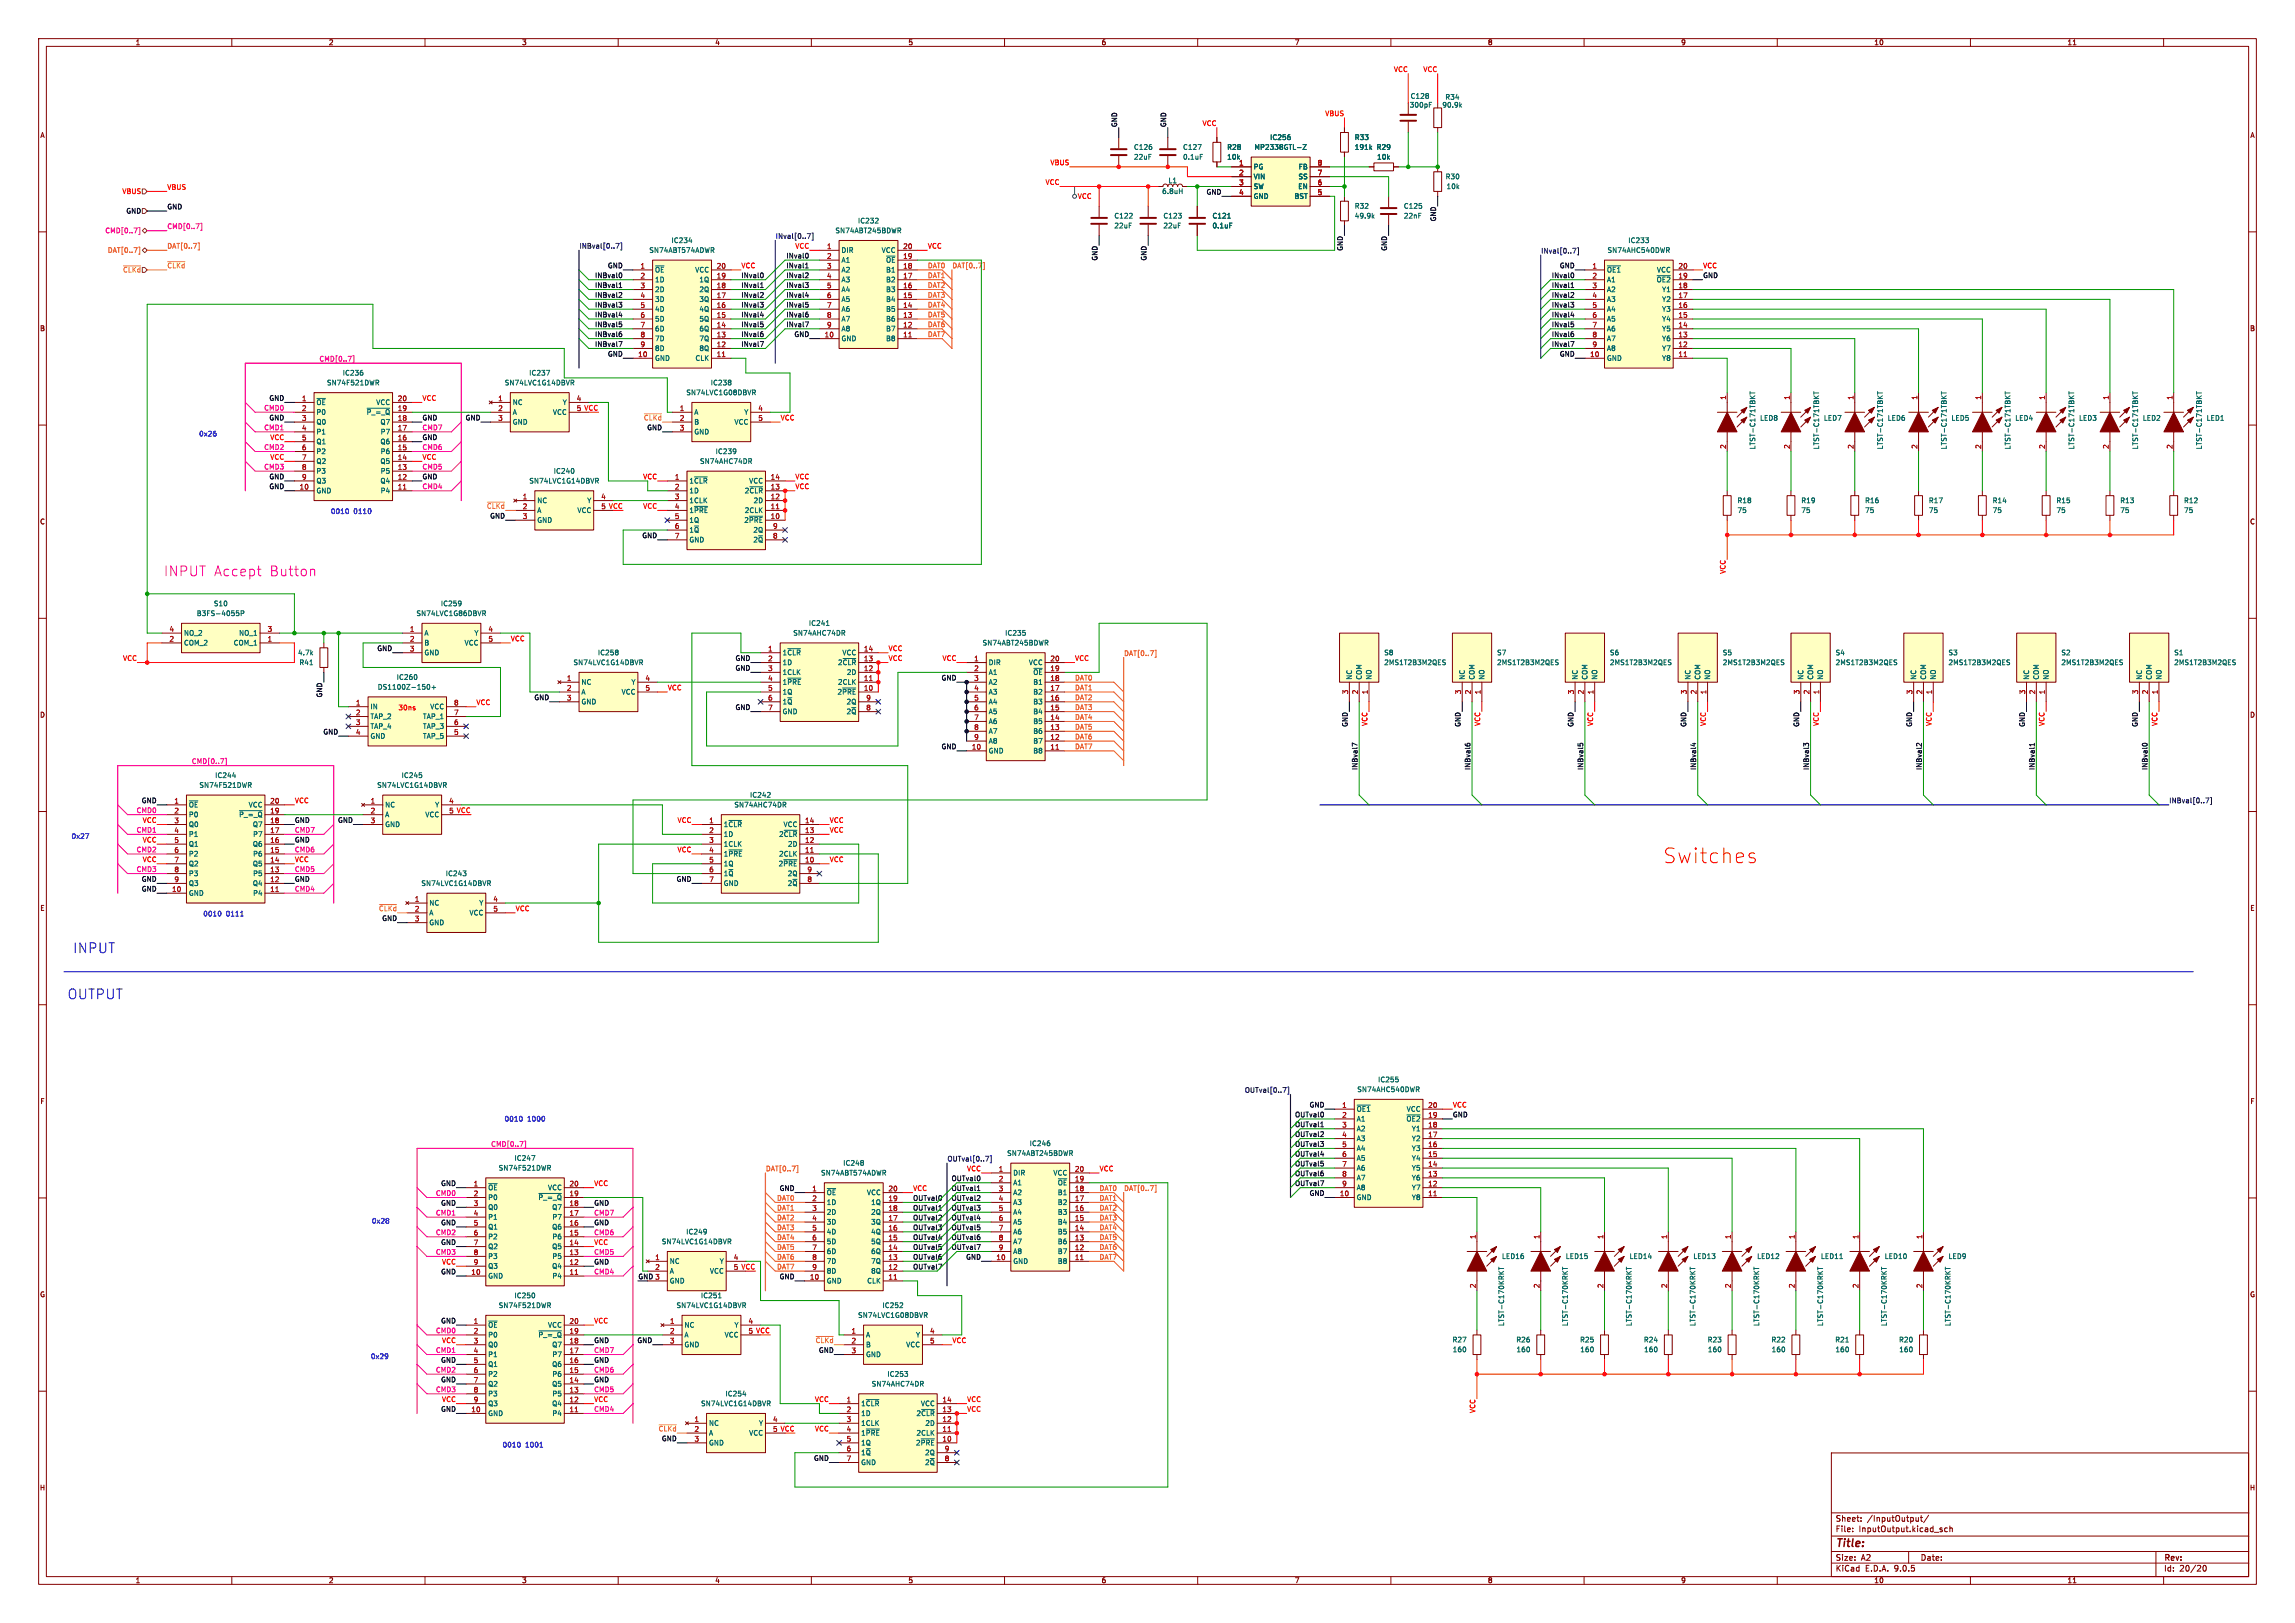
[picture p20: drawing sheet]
<svg xmlns="http://www.w3.org/2000/svg" width="594mm" height="420mm" viewBox="0 0 594 420" stroke-linecap="round" stroke-linejoin="round" font-family="sans-serif">
<defs><g id="words">
<text font-size="5.3" fill="#ff0200" x="430.5" y="223.6">Switches</text>
<g font-size="3.5" fill="#ff00d2">
<text x="42.4" y="149.3">INPUT Accept</text>
<text x="69.7" y="149.3">Button</text>
</g>
<g font-size="3.5" fill="#0000c2">
<text x="18.9" y="246.9">INPUT</text>
<text x="17.5" y="258.8">OUTPUT</text>
</g>
<text font-size="2.8" fill="#840000" x="475" y="400.9">Title:</text>
<g font-size="2.1" fill="#840000">
<text x="475" y="394">Sheet:</text>
<text x="483.2" y="394">/InputOutput/</text>
<text x="475" y="396.7">File:</text>
<text x="481.1" y="396.7">InputOutput.kicad_sch</text>
<text x="475" y="406.9">KiCad</text>
<text x="475" y="404.1">Size:</text>
<text x="481.7" y="404.1">A2</text>
<text x="482.7" y="406.9">E.D.A.</text>
<text x="490.3" y="406.9">9.0.5</text>
<text x="497" y="404.1">Date:</text>
<text x="560" y="404.3">Rev:</text>
<text x="560" y="406.9">Id:</text>
<text x="564.1" y="406.9">20/20</text>
</g>
<g font-size="1.8" fill="#840000">
<text x="35" y="11.9">1</text>
<text x="85" y="11.9">2</text>
<text x="135" y="11.9">3</text>
<text x="185" y="11.9">4</text>
<text x="235" y="11.9">5</text>
<text x="285" y="11.9">6</text>
<text x="335" y="11.9">7</text>
<text x="385" y="11.9">8</text>
<text x="435" y="11.9">9</text>
<text x="485" y="11.9">10</text>
<text x="535" y="11.9">11</text>
<text x="10.3" y="35.9">A</text>
<text x="582.3" y="35.9">A</text>
<text x="10.3" y="85.9">B</text>
<text x="582.3" y="85.9">B</text>
<text x="10.3" y="135.9">C</text>
<text x="582.3" y="135.9">C</text>
<text x="10.3" y="185.9">D</text>
<text x="582.3" y="185.9">D</text>
<text x="10.3" y="235.9">E</text>
<text x="582.3" y="235.9">E</text>
<text x="10.3" y="285.9">F</text>
<text x="582.3" y="285.9">F</text>
<text x="10.3" y="335.9">G</text>
<text x="582.3" y="335.9">G</text>
<text x="10.2" y="385.9">H</text>
<text x="582.2" y="385.9">H</text>
<text x="35" y="409.9">1</text>
<text x="85" y="409.9">2</text>
<text x="135" y="409.9">3</text>
<text x="185" y="409.9">4</text>
<text x="235" y="409.9">5</text>
<text x="285" y="409.9">6</text>
<text x="335" y="409.9">7</text>
<text x="385" y="409.9">8</text>
<text x="435" y="409.9">9</text>
<text x="485" y="409.9">10</text>
<text x="535" y="409.9">11</text>
</g>
<g font-size="1.8" fill="#ff0007">
<text x="360.7" y="18.7">VCC</text>
<text x="368.3" y="18.7">VCC</text>
<text x="311.1" y="32.7">VCC</text>
<text x="270.5" y="47.9">VCC</text>
<text x="278.8" y="51.7">VCC</text>
<text x="205.7" y="64.4">VCC</text>
<text x="240" y="64.4">VCC</text>
<text x="191.8" y="69.5">VCC</text>
<text x="440.7" y="69.5">VCC</text>
<text x="109.2" y="103.8">VCC</text>
<text x="149.2" y="106.4">5 VCC</text>
<text x="69.8" y="114">VCC</text>
<text x="201.9" y="108.9">VCC</text>
<text x="69.8" y="119">VCC</text>
<text x="109.2" y="119">VCC</text>
<text x="166.3" y="124.1">VCC</text>
<text x="205.7" y="124.1">VCC</text>
<text x="155.5" y="131.8">5 VCC</text>
<text x="166.3" y="131.7">VCC</text>
<text x="205.7" y="126.7">VCC</text>
<text x="446.7" y="148.6" transform="rotate(-90 446.7 148.6)">VCC</text>
<text x="132.1" y="166">VCC</text>
<text x="31.7" y="171.1">VCC</text>
<text x="229.9" y="168.6">VCC</text>
<text x="229.9" y="171.1">VCC</text>
<text x="243.8" y="171.1">VCC</text>
<text x="278.1" y="171.1">VCC</text>
<text x="172.7" y="178.7">VCC</text>
<text x="123.2" y="182.5">VCC</text>
<text x="354" y="188" transform="rotate(-90 354 188)">VCC</text>
<text x="383.2" y="188" transform="rotate(-90 383.2 188)">VCC</text>
<text x="412.4" y="188" transform="rotate(-90 412.4 188)">VCC</text>
<text x="441.6" y="188" transform="rotate(-90 441.6 188)">VCC</text>
<text x="470.8" y="188" transform="rotate(-90 470.8 188)">VCC</text>
<text x="500" y="188" transform="rotate(-90 500 188)">VCC</text>
<text x="529.2" y="188" transform="rotate(-90 529.2 188)">VCC</text>
<text x="558.5" y="188" transform="rotate(-90 558.5 188)">VCC</text>
<text x="76.2" y="207.9">VCC</text>
<text x="36.8" y="213">VCC</text>
<text x="116.1" y="210.6">5 VCC</text>
<text x="175.2" y="213">VCC</text>
<text x="214.6" y="215.6">VCC</text>
<text x="214.6" y="213">VCC</text>
<text x="36.8" y="218.1">VCC</text>
<text x="175.2" y="220.6">VCC</text>
<text x="36.8" y="223.2">VCC</text>
<text x="76.2" y="223.2">VCC</text>
<text x="214.6" y="223.2">VCC</text>
<text x="133.3" y="235.9">VCC</text>
<text x="375.9" y="286.7">VCC</text>
<text x="250.2" y="303.2">VCC</text>
<text x="284.5" y="303.2">VCC</text>
<text x="153.7" y="307">VCC</text>
<text x="236.2" y="308.3">VCC</text>
<text x="153.7" y="322.2">VCC</text>
<text x="114.3" y="327.3">VCC</text>
<text x="189.8" y="328.7">5 VCC</text>
<text x="114.3" y="347.6">VCC</text>
<text x="153.7" y="342.6">VCC</text>
<text x="193.6" y="345.2">5 VCC</text>
<text x="246.4" y="347.6">VCC</text>
<text x="114.3" y="362.9">VCC</text>
<text x="153.7" y="362.9">VCC</text>
<text x="210.8" y="362.9">VCC</text>
<text x="250.2" y="362.9">VCC</text>
<text x="250.2" y="365.4">VCC</text>
<text x="381.9" y="365.8" transform="rotate(-90 381.9 365.8)">VCC</text>
<text x="200" y="370.6">5 VCC</text>
<text x="210.8" y="370.5">VCC</text>
</g>
<g font-size="1.8" fill="#006464">
<text x="364.8" y="28">300pF</text>
<text x="365" y="25.8">C128</text>
<text x="373.2" y="28">90.9k</text>
<text x="374" y="26">R34</text>
<text x="293.4" y="39">C126</text>
<text x="293.4" y="41.5">22uF</text>
<text x="306.1" y="39">C127</text>
<text x="306.1" y="41.5">0.1uF</text>
<text x="317.5" y="41.5">10k</text>
<text x="317.5" y="39">R28</text>
<text x="324.6" y="39">MP2338GTL-Z</text>
<text x="328.6" y="36.4">IC256</text>
<text x="350.5" y="36.4">R33</text>
<text x="350.5" y="39">191k</text>
<text x="356.2" y="39">R29</text>
<text x="356.3" y="41.5">10k</text>
<text x="302.3" y="47.6">L1</text>
<text x="324.4" y="44">PG</text>
<text x="324.4" y="46.6">VIN</text>
<text x="336" y="46.6">SS</text>
<text x="336" y="44">FB</text>
<text x="374.1" y="46.6">R30</text>
<text x="300.7" y="50.4">6.8uH</text>
<text x="324.4" y="49.1">SW</text>
<text x="324.4" y="51.7">GND</text>
<text x="334.9" y="51.7">BST</text>
<text x="335.9" y="49.1">EN</text>
<text x="374.3" y="49.1">10k</text>
<text x="221.9" y="58">IC232</text>
<text x="288.3" y="56.7">C122</text>
<text x="288.3" y="59.3">22uF</text>
<text x="301" y="56.7">C123</text>
<text x="301" y="59.3">22uF</text>
<text x="313.7" y="56.7">C121</text>
<text x="313.7" y="59.3">0.1uF</text>
<text x="350.5" y="54.2">R32</text>
<text x="350.5" y="56.7">49.9k</text>
<text x="363.2" y="54.2">C125</text>
<text x="363.2" y="56.7">22nF</text>
<text x="167.9" y="65.6">SN74ABT574ADWR</text>
<text x="173.7" y="63.1">IC234</text>
<text x="216.1" y="60.6">SN74ABT245BDWR</text>
<text x="217.7" y="65.6">DIR</text>
<text x="228.1" y="65.6">VCC</text>
<text x="415.9" y="65.6">SN74AHC540DWR</text>
<text x="421.3" y="63.1">IC233</text>
<text x="169.4" y="70.7">~{OE}</text>
<text x="179.8" y="70.7">VCC</text>
<text x="217.7" y="68.2">A1</text>
<text x="217.7" y="70.7">A2</text>
<text x="229.2" y="68.2">~{OE}</text>
<text x="229.2" y="70.7">B1</text>
<text x="415.8" y="70.7">~{OE1}</text>
<text x="428.7" y="70.7">VCC</text>
<text x="169.4" y="73.3">1D</text>
<text x="169.4" y="75.8">2D</text>
<text x="180.9" y="73.3">1Q</text>
<text x="180.9" y="75.8">2Q</text>
<text x="217.7" y="73.3">A3</text>
<text x="217.7" y="75.8">A4</text>
<text x="229.2" y="73.3">B2</text>
<text x="229.2" y="75.8">B3</text>
<text x="415.8" y="73.3">A1</text>
<text x="415.8" y="75.8">A2</text>
<text x="428.7" y="73.3">~{OE2}</text>
<text x="430.1" y="75.8">Y1</text>
<text x="169.4" y="78.3">3D</text>
<text x="169.4" y="80.9">4D</text>
<text x="169.4" y="83.4">5D</text>
<text x="180.9" y="78.3">3Q</text>
<text x="180.9" y="80.9">4Q</text>
<text x="180.9" y="83.4">5Q</text>
<text x="217.7" y="78.3">A5</text>
<text x="217.7" y="80.9">A6</text>
<text x="217.7" y="83.4">A7</text>
<text x="229.2" y="78.3">B4</text>
<text x="229.2" y="80.9">B5</text>
<text x="229.2" y="83.4">B6</text>
<text x="415.8" y="78.3">A3</text>
<text x="415.8" y="80.9">A4</text>
<text x="415.8" y="83.4">A5</text>
<text x="430.1" y="78.3">Y2</text>
<text x="430.1" y="80.9">Y3</text>
<text x="430.1" y="83.4">Y4</text>
<text x="169.4" y="86">6D</text>
<text x="169.4" y="88.5">7D</text>
<text x="180.9" y="86">6Q</text>
<text x="180.9" y="88.5">7Q</text>
<text x="217.7" y="86">A8</text>
<text x="217.7" y="88.5">GND</text>
<text x="229.2" y="86">B7</text>
<text x="229.2" y="88.5">B8</text>
<text x="415.8" y="86">A6</text>
<text x="415.8" y="88.5">A7</text>
<text x="430.1" y="86">Y5</text>
<text x="430.1" y="88.5">Y6</text>
<text x="169.4" y="91">8D</text>
<text x="169.4" y="93.6">GND</text>
<text x="179.9" y="93.6">CLK</text>
<text x="180.9" y="91">8Q</text>
<text x="415.8" y="91">A8</text>
<text x="415.8" y="93.6">GND</text>
<text x="430.1" y="91">Y7</text>
<text x="430.1" y="93.6">Y8</text>
<text x="84.5" y="99.9">SN74F521DWR</text>
<text x="88.6" y="97.4">IC236</text>
<text x="130.5" y="99.9">SN74LVC1G14DBVR</text>
<text x="136.8" y="97.4">IC237</text>
<text x="183.8" y="99.9">IC238</text>
<text x="81.8" y="105">~{OE}</text>
<text x="81.8" y="107.5">P0</text>
<text x="94.8" y="107.5">~{P_=_Q}</text>
<text x="97.3" y="105">VCC</text>
<text x="132.6" y="105">NC</text>
<text x="132.6" y="107.5">A</text>
<text x="143" y="107.5">VCC</text>
<text x="145.5" y="105">Y</text>
<text x="177.5" y="102.5">SN74LVC1G08DBVR</text>
<text x="179.6" y="107.5">A</text>
<text x="192.5" y="107.5">Y</text>
<text x="81.8" y="110.1">Q0</text>
<text x="81.8" y="112.6">P1</text>
<text x="98.3" y="110.1">Q7</text>
<text x="98.4" y="112.6">P7</text>
<text x="132.6" y="110.1">GND</text>
<text x="179.6" y="110.1">B</text>
<text x="179.6" y="112.6">GND</text>
<text x="190" y="110.1">VCC</text>
<text x="455.4" y="109.1">LED8</text>
<text x="471.9" y="109.1">LED7</text>
<text x="488.5" y="109.1">LED6</text>
<text x="505" y="109.1">LED5</text>
<text x="521.5" y="109.1">LED4</text>
<text x="538" y="109.1">LED3</text>
<text x="554.5" y="109.1">LED2</text>
<text x="571" y="109.1">LED1</text>
<text x="81.8" y="115.2">Q1</text>
<text x="81.8" y="117.7">P2</text>
<text x="98.3" y="115.2">Q6</text>
<text x="98.4" y="117.7">P6</text>
<text x="185.1" y="117.7">IC239</text>
<text x="454.5" y="116.4" transform="rotate(-90 454.5 116.4)">LTST-C171TBKT</text>
<text x="471" y="116.4" transform="rotate(-90 471 116.4)">LTST-C171TBKT</text>
<text x="487.5" y="116.4" transform="rotate(-90 487.5 116.4)">LTST-C171TBKT</text>
<text x="504" y="116.4" transform="rotate(-90 504 116.4)">LTST-C171TBKT</text>
<text x="520.5" y="116.4" transform="rotate(-90 520.5 116.4)">LTST-C171TBKT</text>
<text x="537.1" y="116.4" transform="rotate(-90 537.1 116.4)">LTST-C171TBKT</text>
<text x="553.6" y="116.4" transform="rotate(-90 553.6 116.4)">LTST-C171TBKT</text>
<text x="570.1" y="116.4" transform="rotate(-90 570.1 116.4)">LTST-C171TBKT</text>
<text x="81.8" y="120.2">Q2</text>
<text x="81.8" y="122.8">P3</text>
<text x="81.8" y="125.3">Q3</text>
<text x="98.3" y="120.2">Q5</text>
<text x="98.3" y="125.3">Q4</text>
<text x="98.4" y="122.8">P5</text>
<text x="136.9" y="125.3">SN74LVC1G14DBVR</text>
<text x="143.2" y="122.8">IC240</text>
<text x="178.3" y="125.3">1~{CLR}</text>
<text x="181.1" y="120.2">SN74AHC74DR</text>
<text x="193.8" y="125.3">VCC</text>
<text x="81.8" y="127.9">GND</text>
<text x="98.4" y="127.9">P4</text>
<text x="138.9" y="130.4">NC</text>
<text x="151.9" y="130.4">Y</text>
<text x="178.3" y="127.9">1D</text>
<text x="178.3" y="130.4">1CLK</text>
<text x="192.6" y="127.9">2~{CLR}</text>
<text x="194.9" y="130.4">2D</text>
<text x="449.6" y="130.4">R18</text>
<text x="466.1" y="130.4">R19</text>
<text x="482.6" y="130.4">R16</text>
<text x="499.1" y="130.4">R17</text>
<text x="515.6" y="130.4">R14</text>
<text x="532.1" y="130.4">R15</text>
<text x="548.6" y="130.4">R13</text>
<text x="565.2" y="130.4">R12</text>
<text x="138.9" y="132.9">A</text>
<text x="138.9" y="135.5">GND</text>
<text x="149.3" y="132.9">VCC</text>
<text x="178.3" y="132.9">1~{PRE}</text>
<text x="178.3" y="135.5">1Q</text>
<text x="192.5" y="135.5">2~{PRE}</text>
<text x="192.6" y="132.9">2CLK</text>
<text x="449.6" y="132.9">75</text>
<text x="466.1" y="132.9">75</text>
<text x="482.6" y="132.9">75</text>
<text x="499.1" y="132.9">75</text>
<text x="515.6" y="132.9">75</text>
<text x="532.1" y="132.9">75</text>
<text x="548.6" y="132.9">75</text>
<text x="565.2" y="132.9">75</text>
<text x="178.3" y="138">1~{Q}</text>
<text x="178.3" y="140.6">GND</text>
<text x="194.9" y="138">2Q</text>
<text x="194.9" y="140.6">2~{Q}</text>
<text x="50.8" y="159.6">B3FS-4055P</text>
<text x="55.2" y="157.1">S10</text>
<text x="107.7" y="159.6">SN74LVC1G86DBVR</text>
<text x="114" y="157.1">IC259</text>
<text x="47.5" y="164.7">NO_2</text>
<text x="47.5" y="167.2">COM_2</text>
<text x="60.4" y="167.2">COM_1</text>
<text x="61.8" y="164.7">NO_1</text>
<text x="109.7" y="164.7">A</text>
<text x="109.7" y="167.2">B</text>
<text x="120.1" y="167.2">VCC</text>
<text x="122.7" y="164.7">Y</text>
<text x="205.2" y="164.7">SN74AHC74DR</text>
<text x="209.2" y="162.2">IC241</text>
<text x="254.2" y="167.2">SN74ABT245BDWR</text>
<text x="260" y="164.7">IC235</text>
<text x="77" y="169.8">4.7k</text>
<text x="77.4" y="172.3">R41</text>
<text x="109.7" y="169.8">GND</text>
<text x="148.3" y="172.3">SN74LVC1G14DBVR</text>
<text x="154.6" y="169.8">IC258</text>
<text x="202.4" y="169.8">1~{CLR}</text>
<text x="202.4" y="172.3">1D</text>
<text x="216.8" y="172.3">2~{CLR}</text>
<text x="217.9" y="169.8">VCC</text>
<text x="255.8" y="172.3">DIR</text>
<text x="266.2" y="172.3">VCC</text>
<text x="358.1" y="169.8">S8</text>
<text x="358.1" y="172.3">2MS1T2B3M2QES</text>
<text x="387.4" y="169.8">S7</text>
<text x="387.4" y="172.3">2MS1T2B3M2QES</text>
<text x="416.6" y="169.8">S6</text>
<text x="416.6" y="172.3">2MS1T2B3M2QES</text>
<text x="445.8" y="169.8">S5</text>
<text x="445.8" y="172.3">2MS1T2B3M2QES</text>
<text x="475" y="169.8">S4</text>
<text x="475" y="172.3">2MS1T2B3M2QES</text>
<text x="504.2" y="169.8">S3</text>
<text x="504.2" y="172.3">2MS1T2B3M2QES</text>
<text x="533.4" y="169.8">S2</text>
<text x="533.4" y="172.3">2MS1T2B3M2QES</text>
<text x="562.6" y="169.8">S1</text>
<text x="562.6" y="172.3">2MS1T2B3M2QES</text>
<text x="97.7" y="178.7">DS1100Z-150+</text>
<text x="102.6" y="176.1">IC260</text>
<text x="150.4" y="177.4">NC</text>
<text x="150.4" y="179.9">A</text>
<text x="160.8" y="179.9">VCC</text>
<text x="163.3" y="177.4">Y</text>
<text x="202.4" y="174.9">1CLK</text>
<text x="202.4" y="177.4">1~{PRE}</text>
<text x="202.4" y="179.9">1Q</text>
<text x="216.6" y="179.9">2~{PRE}</text>
<text x="216.8" y="177.4">2CLK</text>
<text x="219.1" y="174.9">2D</text>
<text x="255.8" y="174.9">A1</text>
<text x="255.8" y="177.4">A2</text>
<text x="255.8" y="179.9">A3</text>
<text x="267.3" y="174.9">~{OE}</text>
<text x="267.3" y="177.4">B1</text>
<text x="267.3" y="179.9">B2</text>
<text x="350.1" y="176" transform="rotate(-90 350.1 176)">NC</text>
<text x="352.7" y="176" transform="rotate(-90 352.7 176)">COM</text>
<text x="355.2" y="176" transform="rotate(-90 355.2 176)">NO</text>
<text x="379.3" y="176" transform="rotate(-90 379.3 176)">NC</text>
<text x="381.9" y="176" transform="rotate(-90 381.9 176)">COM</text>
<text x="384.4" y="176" transform="rotate(-90 384.4 176)">NO</text>
<text x="408.5" y="176" transform="rotate(-90 408.5 176)">NC</text>
<text x="411.1" y="176" transform="rotate(-90 411.1 176)">COM</text>
<text x="413.6" y="176" transform="rotate(-90 413.6 176)">NO</text>
<text x="437.7" y="176" transform="rotate(-90 437.7 176)">NC</text>
<text x="440.3" y="176" transform="rotate(-90 440.3 176)">COM</text>
<text x="442.8" y="176" transform="rotate(-90 442.8 176)">NO</text>
<text x="467" y="176" transform="rotate(-90 467 176)">NC</text>
<text x="469.5" y="176" transform="rotate(-90 469.5 176)">COM</text>
<text x="472" y="176" transform="rotate(-90 472 176)">NO</text>
<text x="496.2" y="176" transform="rotate(-90 496.2 176)">NC</text>
<text x="498.7" y="176" transform="rotate(-90 498.7 176)">COM</text>
<text x="501.2" y="176" transform="rotate(-90 501.2 176)">NO</text>
<text x="525.4" y="176" transform="rotate(-90 525.4 176)">NC</text>
<text x="527.9" y="176" transform="rotate(-90 527.9 176)">COM</text>
<text x="530.5" y="176" transform="rotate(-90 530.5 176)">NO</text>
<text x="554.6" y="176" transform="rotate(-90 554.6 176)">NC</text>
<text x="557.1" y="176" transform="rotate(-90 557.1 176)">COM</text>
<text x="559.7" y="176" transform="rotate(-90 559.7 176)">NO</text>
<text x="95.8" y="183.7">IN</text>
<text x="111.2" y="183.7">VCC</text>
<text x="150.4" y="182.5">GND</text>
<text x="202.4" y="182.5">1~{Q}</text>
<text x="202.4" y="185">GND</text>
<text x="219" y="182.5">2Q</text>
<text x="219" y="185">2~{Q}</text>
<text x="255.8" y="182.5">A4</text>
<text x="255.8" y="185">A5</text>
<text x="267.3" y="182.5">B3</text>
<text x="267.3" y="185">B4</text>
<text x="95.8" y="186.3">TAP_2</text>
<text x="95.8" y="188.8">TAP_4</text>
<text x="95.8" y="191.4">GND</text>
<text x="109.4" y="186.3">TAP_1</text>
<text x="109.4" y="188.8">TAP_3</text>
<text x="109.4" y="191.4">TAP_5</text>
<text x="255.8" y="187.6">A6</text>
<text x="255.8" y="190.1">A7</text>
<text x="267.3" y="187.6">B5</text>
<text x="267.3" y="190.1">B6</text>
<text x="255.8" y="192.6">A8</text>
<text x="255.8" y="195.2">GND</text>
<text x="267.3" y="192.6">B7</text>
<text x="267.3" y="195.2">B8</text>
<text x="55.6" y="201.5">IC244</text>
<text x="103.8" y="201.5">IC245</text>
<text x="48.8" y="209.1">~{OE}</text>
<text x="51.5" y="204.1">SN74F521DWR</text>
<text x="64.2" y="209.1">VCC</text>
<text x="97.5" y="204.1">SN74LVC1G14DBVR</text>
<text x="99.6" y="209.1">NC</text>
<text x="112.5" y="209.1">Y</text>
<text x="189.9" y="209.1">SN74AHC74DR</text>
<text x="194" y="206.6">IC242</text>
<text x="48.8" y="211.7">P0</text>
<text x="48.8" y="214.2">Q0</text>
<text x="61.8" y="211.7">~{P_=_Q}</text>
<text x="65.3" y="214.2">Q7</text>
<text x="99.6" y="211.7">A</text>
<text x="99.6" y="214.2">GND</text>
<text x="110" y="211.7">VCC</text>
<text x="187.2" y="214.2">1~{CLR}</text>
<text x="202.7" y="214.2">VCC</text>
<text x="48.8" y="216.8">P1</text>
<text x="48.8" y="219.3">Q1</text>
<text x="48.8" y="221.8">P2</text>
<text x="65.3" y="219.3">Q6</text>
<text x="65.4" y="216.8">P7</text>
<text x="65.4" y="221.8">P6</text>
<text x="187.2" y="216.8">1D</text>
<text x="187.2" y="219.3">1CLK</text>
<text x="187.2" y="221.8">1~{PRE}</text>
<text x="201.5" y="216.8">2~{CLR}</text>
<text x="201.5" y="221.8">2CLK</text>
<text x="203.8" y="219.3">2D</text>
<text x="48.8" y="224.4">Q2</text>
<text x="48.8" y="226.9">P3</text>
<text x="65.3" y="224.4">Q5</text>
<text x="65.4" y="226.9">P5</text>
<text x="115.3" y="226.9">IC243</text>
<text x="187.2" y="224.4">1Q</text>
<text x="187.2" y="226.9">1~{Q}</text>
<text x="201.4" y="224.4">2~{PRE}</text>
<text x="203.8" y="226.9">2Q</text>
<text x="48.8" y="229.5">Q3</text>
<text x="48.8" y="232">GND</text>
<text x="65.3" y="229.5">Q4</text>
<text x="65.4" y="232">P4</text>
<text x="108.9" y="229.5">SN74LVC1G14DBVR</text>
<text x="187.2" y="229.5">GND</text>
<text x="203.8" y="229.5">2~{Q}</text>
<text x="111" y="234.5">NC</text>
<text x="111" y="237.1">A</text>
<text x="111" y="239.6">GND</text>
<text x="121.4" y="237.1">VCC</text>
<text x="123.9" y="234.5">Y</text>
<text x="356.6" y="280.3">IC255</text>
<text x="351" y="287.9">~{OE1}</text>
<text x="351.2" y="282.8">SN74AHC540DWR</text>
<text x="364" y="287.9">VCC</text>
<text x="351" y="290.4">A1</text>
<text x="351" y="293">A2</text>
<text x="363.9" y="290.4">~{OE2}</text>
<text x="365.3" y="293">Y1</text>
<text x="260.6" y="299.3">SN74ABT245BDWR</text>
<text x="266.4" y="296.8">IC246</text>
<text x="351" y="295.5">A3</text>
<text x="351" y="298">A4</text>
<text x="365.3" y="295.5">Y2</text>
<text x="365.3" y="298">Y3</text>
<text x="129" y="303.1">SN74F521DWR</text>
<text x="133" y="300.6">IC247</text>
<text x="212.4" y="304.4">SN74ABT574ADWR</text>
<text x="218.1" y="301.9">IC248</text>
<text x="262.1" y="304.4">DIR</text>
<text x="272.5" y="304.4">VCC</text>
<text x="351" y="300.6">A5</text>
<text x="351" y="303.1">A6</text>
<text x="351" y="305.7">A7</text>
<text x="365.3" y="300.6">Y4</text>
<text x="365.3" y="303.1">Y5</text>
<text x="365.3" y="305.7">Y6</text>
<text x="126.2" y="308.2">~{OE}</text>
<text x="126.2" y="310.7">P0</text>
<text x="139.2" y="310.7">~{P_=_Q}</text>
<text x="141.7" y="308.2">VCC</text>
<text x="213.9" y="309.5">~{OE}</text>
<text x="224.3" y="309.5">VCC</text>
<text x="262.1" y="306.9">A1</text>
<text x="262.1" y="309.5">A2</text>
<text x="273.7" y="306.9">~{OE}</text>
<text x="273.7" y="309.5">B1</text>
<text x="351" y="308.2">A8</text>
<text x="351" y="310.7">GND</text>
<text x="365.3" y="308.2">Y7</text>
<text x="365.3" y="310.7">Y8</text>
<text x="126.2" y="313.3">Q0</text>
<text x="126.2" y="315.8">P1</text>
<text x="142.8" y="313.3">Q7</text>
<text x="142.9" y="315.8">P7</text>
<text x="213.9" y="312">1D</text>
<text x="213.9" y="314.6">2D</text>
<text x="213.9" y="317.1">3D</text>
<text x="225.3" y="312">1Q</text>
<text x="225.3" y="314.6">2Q</text>
<text x="225.3" y="317.1">3Q</text>
<text x="262.1" y="312">A3</text>
<text x="262.1" y="314.6">A4</text>
<text x="262.1" y="317.1">A5</text>
<text x="273.7" y="312">B2</text>
<text x="273.7" y="314.6">B3</text>
<text x="273.7" y="317.1">B4</text>
<text x="126.2" y="318.4">Q1</text>
<text x="126.2" y="320.9">P2</text>
<text x="126.2" y="323.4">Q2</text>
<text x="142.8" y="318.4">Q6</text>
<text x="142.8" y="323.4">Q5</text>
<text x="142.9" y="320.9">P6</text>
<text x="171.2" y="322.2">SN74LVC1G14DBVR</text>
<text x="177.5" y="319.6">IC249</text>
<text x="213.9" y="319.6">4D</text>
<text x="213.9" y="322.2">5D</text>
<text x="225.3" y="319.6">4Q</text>
<text x="225.3" y="322.2">5Q</text>
<text x="262.1" y="319.6">A6</text>
<text x="262.1" y="322.2">A7</text>
<text x="273.7" y="319.6">B5</text>
<text x="273.7" y="322.2">B6</text>
<text x="126.2" y="326">P3</text>
<text x="126.2" y="328.5">Q3</text>
<text x="142.8" y="328.5">Q4</text>
<text x="142.9" y="326">P5</text>
<text x="173.2" y="327.3">NC</text>
<text x="173.2" y="329.8">A</text>
<text x="183.6" y="329.8">VCC</text>
<text x="186.2" y="327.3">Y</text>
<text x="213.9" y="324.7">6D</text>
<text x="213.9" y="327.3">7D</text>
<text x="213.9" y="329.8">8D</text>
<text x="225.3" y="324.7">6Q</text>
<text x="225.3" y="327.3">7Q</text>
<text x="225.3" y="329.8">8Q</text>
<text x="262.1" y="324.7">A8</text>
<text x="262.1" y="327.3">GND</text>
<text x="273.7" y="324.7">B7</text>
<text x="273.7" y="327.3">B8</text>
<text x="388.6" y="326">LED16</text>
<text x="405.1" y="326">LED15</text>
<text x="421.6" y="326">LED14</text>
<text x="438.2" y="326">LED13</text>
<text x="454.7" y="326">LED12</text>
<text x="471.2" y="326">LED11</text>
<text x="487.7" y="326">LED10</text>
<text x="504.2" y="326">LED9</text>
<text x="126.2" y="331.1">GND</text>
<text x="142.9" y="331.1">P4</text>
<text x="173.2" y="332.3">GND</text>
<text x="213.9" y="332.3">GND</text>
<text x="224.3" y="332.3">CLK</text>
<text x="129" y="338.7">SN74F521DWR</text>
<text x="133" y="336.1">IC250</text>
<text x="175" y="338.7">SN74LVC1G14DBVR</text>
<text x="181.3" y="336.1">IC251</text>
<text x="222" y="341.2">SN74LVC1G08DBVR</text>
<text x="228.3" y="338.7">IC252</text>
<text x="126.2" y="343.8">~{OE}</text>
<text x="126.2" y="346.3">P0</text>
<text x="139.2" y="346.3">~{P_=_Q}</text>
<text x="141.7" y="343.8">VCC</text>
<text x="177" y="343.8">NC</text>
<text x="177" y="346.3">A</text>
<text x="187.4" y="346.3">VCC</text>
<text x="190" y="343.8">Y</text>
<text x="224" y="346.3">A</text>
<text x="237" y="346.3">Y</text>
<text x="375.8" y="347.6">R27</text>
<text x="389.5" y="343.3" transform="rotate(-90 389.5 343.3)">LTST-C170KRKT</text>
<text x="392.3" y="347.6">R26</text>
<text x="406" y="343.3" transform="rotate(-90 406 343.3)">LTST-C170KRKT</text>
<text x="408.8" y="347.6">R25</text>
<text x="422.5" y="343.3" transform="rotate(-90 422.5 343.3)">LTST-C170KRKT</text>
<text x="425.4" y="347.6">R24</text>
<text x="439" y="343.3" transform="rotate(-90 439 343.3)">LTST-C170KRKT</text>
<text x="441.9" y="347.6">R23</text>
<text x="455.5" y="343.3" transform="rotate(-90 455.5 343.3)">LTST-C170KRKT</text>
<text x="458.4" y="347.6">R22</text>
<text x="472" y="343.3" transform="rotate(-90 472 343.3)">LTST-C170KRKT</text>
<text x="474.9" y="347.6">R21</text>
<text x="488.5" y="343.3" transform="rotate(-90 488.5 343.3)">LTST-C170KRKT</text>
<text x="491.4" y="347.6">R20</text>
<text x="505.1" y="343.3" transform="rotate(-90 505.1 343.3)">LTST-C170KRKT</text>
<text x="126.2" y="348.8">Q0</text>
<text x="126.2" y="351.4">P1</text>
<text x="126.2" y="353.9">Q1</text>
<text x="142.8" y="348.8">Q7</text>
<text x="142.8" y="353.9">Q6</text>
<text x="142.9" y="351.4">P7</text>
<text x="177" y="348.8">GND</text>
<text x="224" y="348.8">B</text>
<text x="224" y="351.4">GND</text>
<text x="234.4" y="348.8">VCC</text>
<text x="375.9" y="350.1">160</text>
<text x="392.4" y="350.1">160</text>
<text x="408.9" y="350.1">160</text>
<text x="425.4" y="350.1">160</text>
<text x="441.9" y="350.1">160</text>
<text x="458.4" y="350.1">160</text>
<text x="474.9" y="350.1">160</text>
<text x="491.5" y="350.1">160</text>
<text x="126.2" y="356.5">P2</text>
<text x="126.2" y="359">Q2</text>
<text x="142.8" y="359">Q5</text>
<text x="142.9" y="356.5">P6</text>
<text x="225.5" y="359">SN74AHC74DR</text>
<text x="229.6" y="356.5">IC253</text>
<text x="126.2" y="361.5">P3</text>
<text x="126.2" y="364.1">Q3</text>
<text x="142.8" y="364.1">Q4</text>
<text x="142.9" y="361.5">P5</text>
<text x="181.3" y="364.1">SN74LVC1G14DBVR</text>
<text x="187.6" y="361.5">IC254</text>
<text x="222.8" y="364.1">1~{CLR}</text>
<text x="238.2" y="364.1">VCC</text>
<text x="126.2" y="366.6">GND</text>
<text x="142.9" y="366.6">P4</text>
<text x="183.4" y="369.2">NC</text>
<text x="183.4" y="371.7">A</text>
<text x="193.8" y="371.7">VCC</text>
<text x="196.3" y="369.2">Y</text>
<text x="222.8" y="366.6">1D</text>
<text x="222.8" y="369.2">1CLK</text>
<text x="222.8" y="371.7">1~{PRE}</text>
<text x="237.1" y="366.6">2~{CLR}</text>
<text x="237.1" y="371.7">2CLK</text>
<text x="239.4" y="369.2">2D</text>
<text x="183.4" y="374.2">GND</text>
<text x="222.8" y="374.2">1Q</text>
<text x="222.8" y="376.8">1~{Q}</text>
<text x="237" y="374.2">2~{PRE}</text>
<text x="239.3" y="376.8">2Q</text>
<text x="222.8" y="379.3">GND</text>
<text x="239.3" y="379.3">2~{Q}</text>
</g>
<g font-size="1.8">
<text x="289.2" y="33" transform="rotate(-90 289.2 33)">GND</text>
<text x="301.9" y="33" transform="rotate(-90 301.9 33)">GND</text>
<text x="312.2" y="50.5">GND</text>
<text x="32.6" y="55.5">GND</text>
<text x="43.2" y="54.3">GND</text>
<text x="371.8" y="57.4" transform="rotate(-90 371.8 57.4)">GND</text>
<text x="347.6" y="65" transform="rotate(-90 347.6 65)">GND</text>
<text x="359.1" y="65" transform="rotate(-90 359.1 65)">GND</text>
<text x="157.2" y="69.5">GND</text>
<text x="284.1" y="67.6" transform="rotate(-90 284.1 67.6)">GND</text>
<text x="296.8" y="67.6" transform="rotate(-90 296.8 67.6)">GND</text>
<text x="403.6" y="69.5">GND</text>
<text x="440.7" y="72">GND</text>
<text x="205.5" y="87.3">GND</text>
<text x="157.2" y="92.4">GND</text>
<text x="403.6" y="92.4">GND</text>
<text x="69.6" y="103.8">GND</text>
<text x="69.6" y="108.9">GND</text>
<text x="109.2" y="108.9">GND</text>
<text x="109.2" y="114">GND</text>
<text x="120.4" y="108.9">GND</text>
<text x="167.4" y="111.4">GND</text>
<text x="69.6" y="124.1">GND</text>
<text x="109.2" y="124.1">GND</text>
<text x="69.6" y="126.7">GND</text>
<text x="126.7" y="134.3">GND</text>
<text x="166.1" y="139.4">GND</text>
<text x="97.5" y="168.6">GND</text>
<text x="190.2" y="171.1">GND</text>
<text x="190.2" y="173.6">GND</text>
<text x="243.6" y="176.2">GND</text>
<text x="83.5" y="180.6" transform="rotate(-90 83.5 180.6)">GND</text>
<text x="138.2" y="181.3">GND</text>
<text x="190.2" y="183.8">GND</text>
<text x="83.6" y="190.2">GND</text>
<text x="348.9" y="188.2" transform="rotate(-90 348.9 188.2)">GND</text>
<text x="378.1" y="188.2" transform="rotate(-90 378.1 188.2)">GND</text>
<text x="407.3" y="188.2" transform="rotate(-90 407.3 188.2)">GND</text>
<text x="436.5" y="188.2" transform="rotate(-90 436.5 188.2)">GND</text>
<text x="465.7" y="188.2" transform="rotate(-90 465.7 188.2)">GND</text>
<text x="495" y="188.2" transform="rotate(-90 495 188.2)">GND</text>
<text x="524.2" y="188.2" transform="rotate(-90 524.2 188.2)">GND</text>
<text x="553.4" y="188.2" transform="rotate(-90 553.4 188.2)">GND</text>
<text x="243.6" y="194">GND</text>
<text x="36.6" y="207.9">GND</text>
<text x="76.2" y="213">GND</text>
<text x="87.4" y="213">GND</text>
<text x="76.2" y="218.1">GND</text>
<text x="36.6" y="230.8">GND</text>
<text x="36.6" y="228.3">GND</text>
<text x="76.2" y="228.3">GND</text>
<text x="175" y="228.3">GND</text>
<text x="98.8" y="238.4">GND</text>
<text x="338.8" y="286.7">GND</text>
<text x="375.9" y="289.2">GND</text>
<text x="114" y="307">GND</text>
<text x="201.7" y="308.3">GND</text>
<text x="338.8" y="309.5">GND</text>
<text x="114" y="317.2">GND</text>
<text x="114" y="312.1">GND</text>
<text x="153.7" y="312.1">GND</text>
<text x="153.7" y="317.2">GND</text>
<text x="114" y="322.2">GND</text>
<text x="114" y="329.9">GND</text>
<text x="153.7" y="327.3">GND</text>
<text x="249.9" y="326">GND</text>
<text x="165.1" y="331.1">GND 3</text>
<text x="201.7" y="331.1">GND</text>
<text x="114" y="342.6">GND</text>
<text x="153.7" y="347.6">GND</text>
<text x="164.8" y="347.6">GND</text>
<text x="114" y="352.7">GND</text>
<text x="153.7" y="352.7">GND</text>
<text x="211.8" y="350.2">GND</text>
<text x="114" y="357.8">GND</text>
<text x="153.7" y="357.8">GND</text>
<text x="114" y="365.4">GND</text>
<text x="171.2" y="373">GND</text>
<text x="210.6" y="378.1">GND</text>
</g>
<g font-size="1.8" fill="#ff0902">
<text x="342.9" y="30.1">VBUS</text>
<text x="271.8" y="42.8">VBUS</text>
<text x="31.5" y="50.4">VBUS</text>
<text x="43.2" y="49.2">VBUS</text>
</g>
<g font-size="1.8" fill="#a90000">
<text x="320.6" y="42.9">1</text>
<text x="320.6" y="45.5">2</text>
<text x="340.9" y="42.9">8</text>
<text x="340.9" y="45.5">7</text>
<text x="320.6" y="48">3</text>
<text x="320.6" y="50.5">4</text>
<text x="340.9" y="48">6</text>
<text x="340.9" y="50.5">5</text>
<text x="213.9" y="64.5">1</text>
<text x="233.6" y="64.5">20</text>
<text x="165.7" y="69.6">1</text>
<text x="185.4" y="69.6">20</text>
<text x="213.9" y="67.1">2</text>
<text x="213.9" y="69.6">3</text>
<text x="233.6" y="67.1">19</text>
<text x="233.6" y="69.6">18</text>
<text x="412" y="69.6">1</text>
<text x="434.3" y="69.6">20</text>
<text x="165.7" y="72.1">2</text>
<text x="165.7" y="74.7">3</text>
<text x="165.7" y="77.2">4</text>
<text x="185.4" y="72.1">19</text>
<text x="185.4" y="74.7">18</text>
<text x="185.4" y="77.2">17</text>
<text x="213.9" y="72.1">4</text>
<text x="213.9" y="74.7">5</text>
<text x="213.9" y="77.2">6</text>
<text x="233.6" y="72.1">17</text>
<text x="233.6" y="74.7">16</text>
<text x="233.6" y="77.2">15</text>
<text x="412" y="72.1">2</text>
<text x="412" y="74.7">3</text>
<text x="412" y="77.2">4</text>
<text x="434.3" y="72.1">19</text>
<text x="434.3" y="74.7">18</text>
<text x="434.3" y="77.2">17</text>
<text x="165.7" y="79.8">5</text>
<text x="165.7" y="82.3">6</text>
<text x="185.4" y="79.8">16</text>
<text x="185.4" y="82.3">15</text>
<text x="213.9" y="79.8">7</text>
<text x="213.9" y="82.3">8</text>
<text x="233.6" y="79.8">14</text>
<text x="233.6" y="82.3">13</text>
<text x="412" y="79.8">5</text>
<text x="412" y="82.3">6</text>
<text x="434.3" y="79.8">16</text>
<text x="434.3" y="82.3">15</text>
<text x="165.7" y="84.8">7</text>
<text x="165.7" y="87.4">8</text>
<text x="165.7" y="89.9">9</text>
<text x="185.4" y="84.8">14</text>
<text x="185.4" y="87.4">13</text>
<text x="185.4" y="89.9">12</text>
<text x="213.3" y="87.4">10</text>
<text x="213.9" y="84.8">9</text>
<text x="233.6" y="84.8">12</text>
<text x="233.6" y="87.4">11</text>
<text x="412" y="84.8">7</text>
<text x="412" y="87.4">8</text>
<text x="412" y="89.9">9</text>
<text x="434.3" y="84.8">14</text>
<text x="434.3" y="87.4">13</text>
<text x="434.3" y="89.9">12</text>
<text x="165.1" y="92.5">10</text>
<text x="185.4" y="92.5">11</text>
<text x="411.4" y="92.5">10</text>
<text x="434.3" y="92.5">11</text>
<text x="78" y="103.9">1</text>
<text x="78" y="106.4">2</text>
<text x="102.8" y="103.9">20</text>
<text x="102.8" y="106.4">19</text>
<text x="128.8" y="103.9">1</text>
<text x="128.8" y="106.4">2</text>
<text x="149.2" y="103.9">4</text>
<text x="175.8" y="106.4">1</text>
<text x="196.1" y="106.4">4</text>
<text x="446.8" y="103.6" transform="rotate(-90 446.8 103.6)">1</text>
<text x="463.3" y="103.6" transform="rotate(-90 463.3 103.6)">1</text>
<text x="479.8" y="103.6" transform="rotate(-90 479.8 103.6)">1</text>
<text x="496.3" y="103.6" transform="rotate(-90 496.3 103.6)">1</text>
<text x="512.8" y="103.6" transform="rotate(-90 512.8 103.6)">1</text>
<text x="529.3" y="103.6" transform="rotate(-90 529.3 103.6)">1</text>
<text x="545.8" y="103.6" transform="rotate(-90 545.8 103.6)">1</text>
<text x="562.4" y="103.6" transform="rotate(-90 562.4 103.6)">1</text>
<text x="78" y="109">3</text>
<text x="78" y="111.5">4</text>
<text x="102.8" y="109">18</text>
<text x="102.8" y="111.5">17</text>
<text x="128.8" y="109">3</text>
<text x="175.8" y="109">2</text>
<text x="175.8" y="111.5">3</text>
<text x="196.1" y="109">5</text>
<text x="78" y="114">5</text>
<text x="78" y="116.6">6</text>
<text x="78" y="119.1">7</text>
<text x="102.8" y="114">16</text>
<text x="102.8" y="116.6">15</text>
<text x="102.8" y="119.1">14</text>
<text x="446.8" y="116.3" transform="rotate(-90 446.8 116.3)">2</text>
<text x="463.3" y="116.3" transform="rotate(-90 463.3 116.3)">2</text>
<text x="479.8" y="116.3" transform="rotate(-90 479.8 116.3)">2</text>
<text x="496.3" y="116.3" transform="rotate(-90 496.3 116.3)">2</text>
<text x="512.8" y="116.3" transform="rotate(-90 512.8 116.3)">2</text>
<text x="529.3" y="116.3" transform="rotate(-90 529.3 116.3)">2</text>
<text x="545.8" y="116.3" transform="rotate(-90 545.8 116.3)">2</text>
<text x="562.4" y="116.3" transform="rotate(-90 562.4 116.3)">2</text>
<text x="78" y="121.7">8</text>
<text x="78" y="124.2">9</text>
<text x="102.8" y="121.7">13</text>
<text x="102.8" y="124.2">12</text>
<text x="174.6" y="124.2">1</text>
<text x="199.3" y="124.2">14</text>
<text x="77.4" y="126.7">10</text>
<text x="102.8" y="126.7">11</text>
<text x="135.2" y="129.3">1</text>
<text x="135.2" y="131.8">2</text>
<text x="155.5" y="129.3">4</text>
<text x="174.6" y="126.7">2</text>
<text x="174.6" y="129.3">3</text>
<text x="174.6" y="131.8">4</text>
<text x="199.3" y="126.7">13</text>
<text x="199.3" y="129.3">12</text>
<text x="199.3" y="131.8">11</text>
<text x="135.2" y="134.4">3</text>
<text x="174.6" y="134.4">5</text>
<text x="174.6" y="136.9">6</text>
<text x="199.3" y="134.4">10</text>
<text x="200" y="136.9">9</text>
<text x="174.6" y="139.4">7</text>
<text x="200" y="139.4">8</text>
<text x="43.7" y="163.6">4</text>
<text x="43.7" y="166.1">2</text>
<text x="69.1" y="163.6">3</text>
<text x="69.1" y="166.1">1</text>
<text x="106" y="163.6">1</text>
<text x="106" y="166.1">2</text>
<text x="126.3" y="163.6">4</text>
<text x="126.3" y="166.1">5</text>
<text x="106" y="168.7">3</text>
<text x="198.7" y="168.7">1</text>
<text x="198.7" y="171.2">2</text>
<text x="198.7" y="173.7">3</text>
<text x="223.5" y="168.7">14</text>
<text x="223.5" y="171.2">13</text>
<text x="223.5" y="173.7">12</text>
<text x="252" y="171.2">1</text>
<text x="252" y="173.7">2</text>
<text x="271.7" y="171.2">20</text>
<text x="271.7" y="173.7">19</text>
<text x="146.6" y="176.3">1</text>
<text x="146.6" y="178.8">2</text>
<text x="166.9" y="176.3">4</text>
<text x="166.9" y="178.8">5</text>
<text x="198.7" y="176.3">4</text>
<text x="198.7" y="178.8">5</text>
<text x="223.5" y="176.3">11</text>
<text x="223.5" y="178.8">10</text>
<text x="252" y="176.3">3</text>
<text x="252" y="178.8">4</text>
<text x="271.7" y="176.3">18</text>
<text x="271.7" y="178.8">17</text>
<text x="349" y="179.8" transform="rotate(-90 349 179.8)">3</text>
<text x="351.5" y="179.8" transform="rotate(-90 351.5 179.8)">2</text>
<text x="354.1" y="179.8" transform="rotate(-90 354.1 179.8)">1</text>
<text x="378.2" y="179.8" transform="rotate(-90 378.2 179.8)">3</text>
<text x="380.7" y="179.8" transform="rotate(-90 380.7 179.8)">2</text>
<text x="383.3" y="179.8" transform="rotate(-90 383.3 179.8)">1</text>
<text x="407.4" y="179.8" transform="rotate(-90 407.4 179.8)">3</text>
<text x="410" y="179.8" transform="rotate(-90 410 179.8)">2</text>
<text x="412.5" y="179.8" transform="rotate(-90 412.5 179.8)">1</text>
<text x="436.6" y="179.8" transform="rotate(-90 436.6 179.8)">3</text>
<text x="439.2" y="179.8" transform="rotate(-90 439.2 179.8)">2</text>
<text x="441.7" y="179.8" transform="rotate(-90 441.7 179.8)">1</text>
<text x="465.8" y="179.8" transform="rotate(-90 465.8 179.8)">3</text>
<text x="468.4" y="179.8" transform="rotate(-90 468.4 179.8)">2</text>
<text x="470.9" y="179.8" transform="rotate(-90 470.9 179.8)">1</text>
<text x="495" y="179.8" transform="rotate(-90 495 179.8)">3</text>
<text x="497.6" y="179.8" transform="rotate(-90 497.6 179.8)">2</text>
<text x="500.1" y="179.8" transform="rotate(-90 500.1 179.8)">1</text>
<text x="524.3" y="179.8" transform="rotate(-90 524.3 179.8)">3</text>
<text x="526.8" y="179.8" transform="rotate(-90 526.8 179.8)">2</text>
<text x="529.3" y="179.8" transform="rotate(-90 529.3 179.8)">1</text>
<text x="553.5" y="179.8" transform="rotate(-90 553.5 179.8)">3</text>
<text x="556" y="179.8" transform="rotate(-90 556 179.8)">2</text>
<text x="558.5" y="179.8" transform="rotate(-90 558.5 179.8)">1</text>
<text x="92" y="182.6">1</text>
<text x="92" y="185.2">2</text>
<text x="117.4" y="182.6">8</text>
<text x="117.4" y="185.2">7</text>
<text x="146.6" y="181.4">3</text>
<text x="198.7" y="181.4">6</text>
<text x="198.7" y="183.9">7</text>
<text x="224.1" y="181.4">9</text>
<text x="224.1" y="183.9">8</text>
<text x="252" y="181.4">5</text>
<text x="252" y="183.9">6</text>
<text x="271.7" y="181.4">16</text>
<text x="271.7" y="183.9">15</text>
<text x="92" y="187.7">3</text>
<text x="92" y="190.2">4</text>
<text x="117.4" y="187.7">6</text>
<text x="117.4" y="190.2">5</text>
<text x="252" y="186.4">7</text>
<text x="252" y="189">8</text>
<text x="252" y="191.5">9</text>
<text x="271.7" y="186.4">14</text>
<text x="271.7" y="189">13</text>
<text x="271.7" y="191.5">12</text>
<text x="251.4" y="194.1">10</text>
<text x="271.7" y="194.1">11</text>
<text x="45" y="208">1</text>
<text x="69.8" y="208">20</text>
<text x="95.8" y="208">1</text>
<text x="116.1" y="208">4</text>
<text x="45" y="210.6">2</text>
<text x="45" y="213.1">3</text>
<text x="45" y="215.6">4</text>
<text x="69.8" y="210.6">19</text>
<text x="69.8" y="213.1">18</text>
<text x="69.8" y="215.6">17</text>
<text x="95.8" y="210.6">2</text>
<text x="95.8" y="213.1">3</text>
<text x="183.4" y="213.1">1</text>
<text x="183.4" y="215.6">2</text>
<text x="208.2" y="213.1">14</text>
<text x="208.2" y="215.6">13</text>
<text x="45" y="218.2">5</text>
<text x="45" y="220.7">6</text>
<text x="69.8" y="218.2">16</text>
<text x="69.8" y="220.7">15</text>
<text x="183.4" y="218.2">3</text>
<text x="183.4" y="220.7">4</text>
<text x="208.2" y="218.2">12</text>
<text x="208.2" y="220.7">11</text>
<text x="45" y="223.3">7</text>
<text x="45" y="225.8">8</text>
<text x="69.8" y="223.3">14</text>
<text x="69.8" y="225.8">13</text>
<text x="183.4" y="223.3">5</text>
<text x="183.4" y="225.8">6</text>
<text x="208.2" y="223.3">10</text>
<text x="208.8" y="225.8">9</text>
<text x="44.4" y="230.9">10</text>
<text x="45" y="228.3">9</text>
<text x="69.8" y="228.3">12</text>
<text x="69.8" y="230.9">11</text>
<text x="107.2" y="233.4">1</text>
<text x="127.6" y="233.4">4</text>
<text x="183.4" y="228.3">7</text>
<text x="208.8" y="228.3">8</text>
<text x="107.2" y="236">2</text>
<text x="107.2" y="238.5">3</text>
<text x="127.6" y="236">5</text>
<text x="347.3" y="286.8">1</text>
<text x="369.5" y="286.8">20</text>
<text x="347.3" y="289.3">2</text>
<text x="347.3" y="291.8">3</text>
<text x="369.5" y="289.3">19</text>
<text x="369.5" y="291.8">18</text>
<text x="347.3" y="294.4">4</text>
<text x="347.3" y="296.9">5</text>
<text x="347.3" y="299.5">6</text>
<text x="369.5" y="294.4">17</text>
<text x="369.5" y="296.9">16</text>
<text x="369.5" y="299.5">15</text>
<text x="258.4" y="303.3">1</text>
<text x="258.4" y="305.8">2</text>
<text x="278.1" y="303.3">20</text>
<text x="278.1" y="305.8">19</text>
<text x="347.3" y="302">7</text>
<text x="347.3" y="304.5">8</text>
<text x="369.5" y="302">14</text>
<text x="369.5" y="304.5">13</text>
<text x="122.5" y="307.1">1</text>
<text x="122.5" y="309.6">2</text>
<text x="147.3" y="307.1">20</text>
<text x="147.3" y="309.6">19</text>
<text x="210.1" y="308.4">1</text>
<text x="210.1" y="310.9">2</text>
<text x="229.8" y="308.4">20</text>
<text x="229.8" y="310.9">19</text>
<text x="258.4" y="308.4">3</text>
<text x="258.4" y="310.9">4</text>
<text x="278.1" y="308.4">18</text>
<text x="278.1" y="310.9">17</text>
<text x="346.7" y="309.6">10</text>
<text x="347.3" y="307.1">9</text>
<text x="369.5" y="307.1">12</text>
<text x="369.5" y="309.6">11</text>
<text x="122.5" y="312.2">3</text>
<text x="122.5" y="314.7">4</text>
<text x="122.5" y="317.2">5</text>
<text x="147.3" y="312.2">18</text>
<text x="147.3" y="314.7">17</text>
<text x="147.3" y="317.2">16</text>
<text x="210.1" y="313.4">3</text>
<text x="210.1" y="316">4</text>
<text x="229.8" y="313.4">18</text>
<text x="229.8" y="316">17</text>
<text x="258.4" y="313.4">5</text>
<text x="258.4" y="316">6</text>
<text x="278.1" y="313.4">16</text>
<text x="278.1" y="316">15</text>
<text x="122.5" y="319.8">6</text>
<text x="122.5" y="322.3">7</text>
<text x="147.3" y="319.8">15</text>
<text x="147.3" y="322.3">14</text>
<text x="210.1" y="318.5">5</text>
<text x="210.1" y="321.1">6</text>
<text x="210.1" y="323.6">7</text>
<text x="229.8" y="318.5">16</text>
<text x="229.8" y="321.1">15</text>
<text x="229.8" y="323.6">14</text>
<text x="258.4" y="318.5">7</text>
<text x="258.4" y="321.1">8</text>
<text x="258.4" y="323.6">9</text>
<text x="278.1" y="318.5">14</text>
<text x="278.1" y="321.1">13</text>
<text x="278.1" y="323.6">12</text>
<text x="382" y="320.7" transform="rotate(-90 382 320.7)">1</text>
<text x="398.5" y="320.7" transform="rotate(-90 398.5 320.7)">1</text>
<text x="415" y="320.7" transform="rotate(-90 415 320.7)">1</text>
<text x="431.5" y="320.7" transform="rotate(-90 431.5 320.7)">1</text>
<text x="448.1" y="320.7" transform="rotate(-90 448.1 320.7)">1</text>
<text x="464.6" y="320.7" transform="rotate(-90 464.6 320.7)">1</text>
<text x="481.1" y="320.7" transform="rotate(-90 481.1 320.7)">1</text>
<text x="497.6" y="320.7" transform="rotate(-90 497.6 320.7)">1</text>
<text x="121.9" y="329.9">10</text>
<text x="122.5" y="324.9">8</text>
<text x="122.5" y="327.4">9</text>
<text x="147.3" y="324.9">13</text>
<text x="147.3" y="327.4">12</text>
<text x="147.3" y="329.9">11</text>
<text x="169.5" y="326.1">1</text>
<text x="169.5" y="328.7">2</text>
<text x="189.8" y="326.1">4</text>
<text x="210.1" y="326.1">8</text>
<text x="210.1" y="328.7">9</text>
<text x="229.8" y="326.1">13</text>
<text x="229.8" y="328.7">12</text>
<text x="257.8" y="326.1">10</text>
<text x="278.1" y="326.1">11</text>
<text x="209.5" y="331.2">10</text>
<text x="229.8" y="331.2">11</text>
<text x="382" y="333.4" transform="rotate(-90 382 333.4)">2</text>
<text x="398.5" y="333.4" transform="rotate(-90 398.5 333.4)">2</text>
<text x="415" y="333.4" transform="rotate(-90 415 333.4)">2</text>
<text x="431.5" y="333.4" transform="rotate(-90 431.5 333.4)">2</text>
<text x="448.1" y="333.4" transform="rotate(-90 448.1 333.4)">2</text>
<text x="464.6" y="333.4" transform="rotate(-90 464.6 333.4)">2</text>
<text x="481.1" y="333.4" transform="rotate(-90 481.1 333.4)">2</text>
<text x="497.6" y="333.4" transform="rotate(-90 497.6 333.4)">2</text>
<text x="122.5" y="342.6">1</text>
<text x="122.5" y="345.2">2</text>
<text x="122.5" y="347.7">3</text>
<text x="147.3" y="342.6">20</text>
<text x="147.3" y="345.2">19</text>
<text x="147.3" y="347.7">18</text>
<text x="173.3" y="342.6">1</text>
<text x="173.3" y="345.2">2</text>
<text x="173.3" y="347.7">3</text>
<text x="193.6" y="342.6">4</text>
<text x="220.3" y="345.2">1</text>
<text x="220.3" y="347.7">2</text>
<text x="240.6" y="345.2">4</text>
<text x="240.6" y="347.7">5</text>
<text x="122.5" y="350.3">4</text>
<text x="122.5" y="352.8">5</text>
<text x="147.3" y="350.3">17</text>
<text x="147.3" y="352.8">16</text>
<text x="220.3" y="350.3">3</text>
<text x="122.5" y="355.3">6</text>
<text x="122.5" y="357.9">7</text>
<text x="147.3" y="355.3">15</text>
<text x="147.3" y="357.9">14</text>
<text x="121.9" y="365.5">10</text>
<text x="122.5" y="360.4">8</text>
<text x="122.5" y="363">9</text>
<text x="147.3" y="360.4">13</text>
<text x="147.3" y="363">12</text>
<text x="147.3" y="365.5">11</text>
<text x="219" y="363">1</text>
<text x="219" y="365.5">2</text>
<text x="243.8" y="363">14</text>
<text x="243.8" y="365.5">13</text>
<text x="179.6" y="368">1</text>
<text x="179.6" y="370.6">2</text>
<text x="200" y="368">4</text>
<text x="219" y="368">3</text>
<text x="219" y="370.6">4</text>
<text x="243.8" y="368">12</text>
<text x="243.8" y="370.6">11</text>
<text x="179.6" y="373.1">3</text>
<text x="219" y="373.1">5</text>
<text x="219" y="375.7">6</text>
<text x="243.8" y="373.1">10</text>
<text x="244.4" y="375.7">9</text>
<text x="219" y="378.2">7</text>
<text x="244.4" y="378.2">8</text>
</g>
<g font-size="1.8" fill="#ff0093">
<text x="43.2" y="59.3">CMD[0..7]</text>
<text x="27.1" y="60.6">CMD[0..7]</text>
<text x="82.5" y="93.6">CMD[0..7]</text>
<text x="68.3" y="106.3">CMD0</text>
<text x="68.3" y="111.4">CMD1</text>
<text x="109.2" y="111.4">CMD7</text>
<text x="68.3" y="116.5">CMD2</text>
<text x="109.2" y="116.5">CMD6</text>
<text x="68.3" y="121.6">CMD3</text>
<text x="109.2" y="121.6">CMD5</text>
<text x="109.2" y="126.7">CMD4</text>
<text x="49.5" y="197.8">CMD[0..7]</text>
<text x="35.2" y="210.5">CMD0</text>
<text x="35.2" y="215.6">CMD1</text>
<text x="76.2" y="215.6">CMD7</text>
<text x="35.2" y="220.6">CMD2</text>
<text x="76.2" y="220.6">CMD6</text>
<text x="35.2" y="225.7">CMD3</text>
<text x="76.2" y="225.7">CMD5</text>
<text x="76.2" y="230.8">CMD4</text>
<text x="127" y="296.8">CMD[0..7]</text>
<text x="112.7" y="309.5">CMD0</text>
<text x="112.7" y="314.6">CMD1</text>
<text x="153.7" y="314.6">CMD7</text>
<text x="112.7" y="319.7">CMD2</text>
<text x="153.7" y="319.7">CMD6</text>
<text x="112.7" y="324.8">CMD3</text>
<text x="153.7" y="329.9">CMD4</text>
<text x="153.7" y="324.8">CMD5</text>
<text x="112.7" y="345.1">CMD0</text>
<text x="112.7" y="350.2">CMD1</text>
<text x="153.7" y="350.2">CMD7</text>
<text x="112.7" y="355.3">CMD2</text>
<text x="153.7" y="355.3">CMD6</text>
<text x="112.7" y="360.3">CMD3</text>
<text x="153.7" y="360.3">CMD5</text>
<text x="153.7" y="365.4">CMD4</text>
</g>
<g font-size="1.8" fill="#ff6400">
<text x="27.8" y="65.6">DAT[0..7]</text>
<text x="43.2" y="64.4">DAT[0..7]</text>
<text x="240" y="69.5">DAT0</text>
<text x="246.4" y="69.5">DAT[0..7]</text>
<text x="240" y="74.6">DAT2</text>
<text x="240" y="72">DAT1</text>
<text x="240" y="77.1">DAT3</text>
<text x="240" y="82.2">DAT5</text>
<text x="240" y="79.7">DAT4</text>
<text x="240" y="87.3">DAT7</text>
<text x="240" y="84.7">DAT6</text>
<text x="290.8" y="169.8">DAT[0..7]</text>
<text x="278.1" y="176.2">DAT0</text>
<text x="278.1" y="178.7">DAT1</text>
<text x="278.1" y="181.3">DAT2</text>
<text x="278.1" y="183.8">DAT3</text>
<text x="278.1" y="186.3">DAT4</text>
<text x="278.1" y="191.4">DAT6</text>
<text x="278.1" y="188.9">DAT5</text>
<text x="278.1" y="194">DAT7</text>
<text x="198.1" y="303.2">DAT[0..7]</text>
<text x="201" y="310.8">DAT0</text>
<text x="284.5" y="308.3">DAT0</text>
<text x="284.5" y="310.8">DAT1</text>
<text x="290.8" y="308.3">DAT[0..7]</text>
<text x="201" y="313.3">DAT1</text>
<text x="201" y="315.9">DAT2</text>
<text x="284.5" y="315.9">DAT3</text>
<text x="284.5" y="313.3">DAT2</text>
<text x="201" y="321">DAT4</text>
<text x="201" y="318.4">DAT3</text>
<text x="201" y="323.5">DAT5</text>
<text x="284.5" y="321">DAT5</text>
<text x="284.5" y="323.5">DAT6</text>
<text x="284.5" y="318.4">DAT4</text>
<text x="201" y="328.6">DAT7</text>
<text x="201" y="326">DAT6</text>
<text x="284.5" y="326">DAT7</text>
</g>
<g font-size="1.8" fill="#000084">
<text x="149.9" y="64.4">INBval[0..7]</text>
<text x="200.7" y="61.9">INval[0..7]</text>
<text x="398.8" y="65.7">INval[0..7]</text>
<text x="561.3" y="207.9">INBval[0..7]</text>
<text x="322.1" y="282.9">OUTval[0..7]</text>
<text x="245.1" y="300.6">OUTval[0..7]</text>
</g>
<text font-size="1.8" fill="#725600" x="31.7" y="70.7">~{CLKd}</text>
<g font-size="1.8" fill="#ffba00">
<text x="43.2" y="69.5">~{CLKd}</text>
<text x="166.5" y="108.9">~{CLKd}</text>
<text x="125.9" y="131.7">~{CLKd}</text>
<text x="97.9" y="235.9">~{CLKd}</text>
<text x="211" y="347.6">~{CLKd}</text>
<text x="170.3" y="370.5">~{CLKd}</text>
</g>
<g font-size="1.8" fill="#0f0f0f">
<text x="203.4" y="69.5">INval1</text>
<text x="203.4" y="67">INval0</text>
<text x="153.9" y="74.6">INBval1</text>
<text x="153.9" y="72">INBval0</text>
<text x="153.9" y="77.1">INBval2</text>
<text x="191.8" y="74.6">INval1</text>
<text x="191.8" y="77.1">INval2</text>
<text x="191.8" y="72">INval0</text>
<text x="203.4" y="74.6">INval3</text>
<text x="203.4" y="72">INval2</text>
<text x="203.4" y="77.1">INval4</text>
<text x="401.5" y="72">INval0</text>
<text x="401.5" y="77.1">INval2</text>
<text x="401.5" y="74.6">INval1</text>
<text x="153.9" y="79.7">INBval3</text>
<text x="153.9" y="82.2">INBval4</text>
<text x="191.8" y="79.7">INval3</text>
<text x="191.8" y="82.2">INval4</text>
<text x="203.4" y="82.2">INval6</text>
<text x="203.4" y="79.7">INval5</text>
<text x="401.5" y="79.7">INval3</text>
<text x="401.5" y="82.2">INval4</text>
<text x="153.9" y="84.7">INBval5</text>
<text x="153.9" y="87.3">INBval6</text>
<text x="153.9" y="89.8">INBval7</text>
<text x="191.8" y="84.7">INval5</text>
<text x="191.8" y="89.8">INval7</text>
<text x="191.8" y="87.3">INval6</text>
<text x="203.4" y="84.7">INval7</text>
<text x="401.5" y="84.7">INval5</text>
<text x="401.5" y="89.8">INval7</text>
<text x="401.5" y="87.3">INval6</text>
<text x="351.4" y="199.4" transform="rotate(-90 351.4 199.4)">INBval7</text>
<text x="380.7" y="199.4" transform="rotate(-90 380.7 199.4)">INBval6</text>
<text x="409.9" y="199.4" transform="rotate(-90 409.9 199.4)">INBval5</text>
<text x="439.1" y="199.4" transform="rotate(-90 439.1 199.4)">INBval4</text>
<text x="468.3" y="199.4" transform="rotate(-90 468.3 199.4)">INBval3</text>
<text x="497.5" y="199.4" transform="rotate(-90 497.5 199.4)">INBval2</text>
<text x="526.7" y="199.4" transform="rotate(-90 526.7 199.4)">INBval1</text>
<text x="555.9" y="199.4" transform="rotate(-90 555.9 199.4)">INBval0</text>
<text x="335.1" y="291.8">OUTval1</text>
<text x="335.1" y="289.2">OUTval0</text>
<text x="335.1" y="296.8">OUTval3</text>
<text x="335.1" y="299.4">OUTval4</text>
<text x="335.1" y="294.3">OUTval2</text>
<text x="246.2" y="305.7">OUTval0</text>
<text x="335.1" y="301.9">OUTval5</text>
<text x="335.1" y="304.5">OUTval6</text>
<text x="236.2" y="310.8">OUTval0</text>
<text x="246.2" y="308.3">OUTval1</text>
<text x="246.2" y="310.8">OUTval2</text>
<text x="335.1" y="307">OUTval7</text>
<text x="236.2" y="313.3">OUTval1</text>
<text x="236.2" y="315.9">OUTval2</text>
<text x="246.2" y="313.3">OUTval3</text>
<text x="246.2" y="315.9">OUTval4</text>
<text x="236.2" y="321">OUTval4</text>
<text x="236.2" y="323.5">OUTval5</text>
<text x="236.2" y="318.4">OUTval3</text>
<text x="246.2" y="323.5">OUTval7</text>
<text x="246.2" y="321">OUTval6</text>
<text x="246.2" y="318.4">OUTval5</text>
<text x="236.2" y="326">OUTval6</text>
<text x="236.2" y="328.6">OUTval7</text>
</g>
<g font-size="1.8" fill="#0000c2">
<text x="51.4" y="113.1">0x26</text>
<text x="85.5" y="133.2">0010</text>
<text x="91.5" y="133.2">0110</text>
<text x="18.4" y="217.3">0x27</text>
<text x="52.5" y="237.3">0010</text>
<text x="58.5" y="237.3">0111</text>
<text x="130.5" y="290.4">0010</text>
<text x="136.5" y="290.4">1000</text>
<text x="96.1" y="316.8">0x28</text>
<text x="95.9" y="351.9">0x29</text>
<text x="130" y="374.8">0010</text>
<text x="136" y="374.8">1001</text>
</g>
<text font-size="1.8" fill="#ff0200" x="103" y="184">30ns</text>
</g></defs>
<g fill="none" stroke="#840000" stroke-width=".26">
<path d="M10 10h574v400h-574zM12 12h570v396h-570zM60 10v2M110 10v2M160 10v2M210 10v2M260 10v2M310 10v2M360 10v2M410 10v2M460 10v2M510 10v2"/>
<path d="M536.6 11.6h.7M560 10v2M10 60h2M582 60h2M10 110h2M582 110h2M10 160h2M582 160h2M10 210h2M582 210h2M10 260h2M582 260h2"/>
<path d="M10 310h2M582 310h2M10 360h2M474 376h108v32h-108zM582 360h2M474 397.5h108M474 391.5h108M479.5 396.2v.2M479.5 395.4v.2M481.7 393.5v.2M481.7 392.7v.2M496.5 392.7v1"/>
<path d="M496.5 393.5l-.5 .1M497 392.7h.6M497.2 392.2v1.3l.4 .2M499.2 392.1l-1.3 1.9M502.3 395.9h.4v.3l-.5 .2M502.3 395.4h.4M504 395.4h-.4l-.3 .3 .2 .6h.5M504.7 395.5l.5-.1 .1 1M504.7 394.9v1.5M60 408v2M110 408v2M160 408v2"/>
<path d="M210 408v2M260 408v2M310 408v2M360 408v2M410 408v2M460 408v2M474 404.5h108M474 401.5h108M494 401.5v3M510 408v2M536.6 409.6h.7M558 401.5v6.5"/>
<path d="M560 408v2M570.3 405.2l.2-.1a.8 .8 0 0 1 .6 .7 .8 .8 0 0 1-.6 .8l-.3-.6z"/>
</g>
<path d="M375.9 163.8h10.2v12.7h-10.2z" fill="#ffffc2"/>
<path d="M375.9 163.8h10.2v12.7h-10.2zM378.5 176.5v5.1M381 176.5v5.1M383.5 176.5v5.1" fill="none" stroke="#840000" stroke-width=".26"/>
<path d="M402.8 171.4l.4 .1 .1 .3-.5 .2M402.8 170.8h.5" fill="none" stroke="#006464" stroke-width=".26"/>
<path d="M99.1 205.7h15.2v10.2h-15.2z" fill="#ffffc2"/>
<path d="M93.6 207.9l.8 .8M94 208.3h5.1M94 210.8h5.1M94 213.4h5.1M94.4 207.9l-.8 .8M99.1 205.7h15.2v10.2h-15.2zM114.3 208.3h5.1M114.3 210.8h5.1" fill="none" stroke="#840000" stroke-width=".26"/>
<path d="M108.5 200h.6M109.1 200.5v.7M114.8 202.5h.5l.2 .3-.1 .3-.6 .1M115.1 203.2l.4 .6" fill="none" stroke="#006464" stroke-width=".26"/>
<path d="M463.5 163.8h10.2v12.7h-10.2z" fill="#ffffc2"/>
<path d="M289.6 35.6v2.8M289.6 40.4v2.8M463.5 163.8h10.2v12.7h-10.2zM466.1 176.5v5.1M468.6 176.5v5.1M471.2 176.5v5.1" fill="none" stroke="#840000" stroke-width=".26"/>
<path d="M490.5 171.4l.3 .1 .1 .3-.5 .2M490.5 170.8h.4" fill="none" stroke="#006464" stroke-width=".26"/>
<path d="M287.5 38.6h4.1M287.5 40.1h4.1" fill="none" stroke="#840000" stroke-width=".51"/>
<path d="M186.7 210.8h20.3v20.3h-20.3z" fill="#ffffc2"/>
<g fill="none" stroke="#840000" stroke-width=".26">
<path d="M313.9 36.8h2.1v5.1h-2.1zM315 35.6v1.2M315 41.9v1.3M347 52.1h2v5.1h-2zM348 50.8v1.3M348 57.2v1.2M510.5 106.7h5.1M513.1 101.6v5.1M513.1 111.8v5M518.2 105.4l-2.6 2.6M518.2 108l-2.6 2.5M181.6 213.4h5.1"/>
<path d="M181.6 215.9h5.1M181.6 218.4h5.1M186.7 210.8h20.3v20.3h-20.3zM207 213.4h5.1M207 215.9h5.1M207 218.4h5.1M181.6 221h5.1M181.6 223.5h5.1M181.6 226.1h5.1M181.6 228.6h5.1M207 221h5.1M207 223.5h5.1"/>
<path d="M207 226.1h5.1M207 228.6h5.1"/>
</g>
<path d="M355.3 56l.4 .5M355.7 55.6l-.5 .5M519 101.3v.7M519 101.7h1.3M188.6 212.3h3.3M188.6 219.9h3.5M199.2 205.1l.1 .5-.7 .7h.8M203 214.9h3.3M203 208.3l.4 .6M203.2 207.6l.2 .2-.2 .5M202.8 222.5h3.5" fill="none" stroke="#006464" stroke-width=".26"/>
<path d="M209.8 220.6h.7" fill="none" stroke="#a90000" stroke-width=".26"/>
<g fill="#840000" stroke="#840000" stroke-width=".26">
<path d="M513.1 106.7l2.5 5.1h-5.1z"/>
<path d="M516.6 106.2l1.6-.8-.8 1.5z"/>
<path d="M516.6 108.7l1.6-.7-.8 1.5z"/>
</g>
<path d="M323.8 40.6h15.3v12.7h-15.3z" fill="#ffffc2"/>
<path d="M318.8 43.2h5M318.8 45.7h5M318.8 48.3h5M318.8 50.8h5M323.8 40.6h15.3v12.7h-15.3zM339.1 43.2h5.1M339.1 45.7h5.1M339.1 48.3h5.1M339.1 50.8h5.1" fill="none" stroke="#840000" stroke-width=".26"/>
<path d="M333.9 35.4v.7M337.2 37.4h.9l-.9 1.3h.9" fill="none" stroke="#006464" stroke-width=".26"/>
<path d="M110.5 231.1h15.2v10.2h-15.2z" fill="#ffffc2"/>
<g fill="none" stroke="#840000" stroke-width=".26">
<path d="M297.2 53.3v2.8M297.2 58.2v2.8M479 128.3h2.1v5.1h-2.1zM480.1 127v1.3M480.1 133.4v1.2M105 233.3l.8 .8M105.4 233.7h5.1M105.4 236.2h5.1M105.4 238.8h5.1M105.8 233.3l-.8 .8M110.5 231.1h15.2v10.2h-15.2zM125.7 233.7h5.1"/>
<path d="M125.7 236.2h5.1"/>
</g>
<path d="M119.8 225.4h.8l-.4 .5M120.5 225.9v.7M126.2 227.9h.5l.2 .3-.1 .3-.6 .1M126.5 228.6l.4 .6" fill="none" stroke="#006464" stroke-width=".26"/>
<path d="M295.1 56.4h4.1M295.1 57.9h4.1" fill="none" stroke="#840000" stroke-width=".51"/>
<path d="M434.3 163.8h10.2v12.7h-10.2z" fill="#ffffc2"/>
<path d="M354.3 43.2h1.3M355.6 42.2h5.1v2h-5.1zM360.7 43.2h1.2M371.1 44.5h2v5h-2zM372.1 43.2v1.3M372.1 49.5v1.3M434.3 163.8h10.2v12.7h-10.2zM436.9 176.5v5.1M439.4 176.5v5.1M442 176.5v5.1" fill="none" stroke="#840000" stroke-width=".26"/>
<path d="M461.2 171.4l.4 .1 .1 .3-.5 .2M461.2 170.8h.5" fill="none" stroke="#006464" stroke-width=".26"/>
<path d="M48.3 205.7h20.3v28h-20.3z" fill="#ffffc2"/>
<g fill="none" stroke="#840000" stroke-width=".26">
<path d="M309.9 53.3v2.8M309.9 58.2v2.8M43.2 208.3h5.1M43.2 210.8h5.1M43.2 213.4h5.1M43.2 215.9h5.1M43.2 218.4h5.1M48.3 205.7h20.3v28h-20.3zM68.6 208.3h5.1M68.6 210.8h5.1M68.6 213.4h5.1M68.6 215.9h5.1"/>
<path d="M68.6 218.4h5.1M43.2 221h5.1M43.2 223.5h5.1M43.2 226.1h5.1M43.2 228.6h5.1M43.2 231.1h5.1M68.6 221h5.1M68.6 223.5h5.1M68.6 226.1h5.1M68.6 228.6h5.1M68.6 231.1h5.1"/>
</g>
<path d="M317.7 56.5h.8M318.3 57.7h.6M60.2 200.8h.8M62 209.8h5.8M64.3 202.5h.5l.2 .3-.1 .3-.6 .1M64.6 203.2l.4 .6" fill="none" stroke="#006464" stroke-width=".26"/>
<path d="M71.4 230.7h.7" fill="none" stroke="#a90000" stroke-width=".26"/>
<path d="M307.8 56.4h4.1M307.8 57.9h4.1" fill="none" stroke="#840000" stroke-width=".51"/>
<path d="M47 161.3h20.3v7.6h-20.3z" fill="#ffffc2"/>
<path d="M347 34.3h2v5.1h-2zM348 33v1.3M348 39.4v1.2M299.7 48.3h1.3l.2-.5 .4-.2 .5 .2 .2 .5 .1-.5 .5-.2 .4 .2 .2 .5 .2-.5 .5-.2 .4 .2 .2 .5 .2-.5 .4-.2 .5 .2 .2 .5h1.2M41.9 163.8h5.1M41.9 166.4h5.1M47 161.3h20.3v7.6h-20.3zM67.3 163.8h5.1M67.3 166.4h5.1" fill="none" stroke="#840000" stroke-width=".26"/>
<path d="M354.7 38.2l.3 .5M355 37.8l-.4 .5M305.3 49.4h.7M306 48.8v1.3M61.2 158.1h.6M61.3 158.5l.6 .3-.1 .4-.5 .1M62.4 158.7h.6l.1-.5-.7-.1v1.2" fill="none" stroke="#006464" stroke-width=".26"/>
<path d="M405.1 163.8h10.2v12.7h-10.2z" fill="#ffffc2"/>
<path d="M405.1 163.8h10.2v12.7h-10.2zM407.7 176.5v5.1M410.2 176.5v5.1M412.7 176.5v5.1" fill="none" stroke="#840000" stroke-width=".26"/>
<path d="M432 171.4l.4 .1 .1 .3-.5 .2M432 170.8h.5" fill="none" stroke="#006464" stroke-width=".26"/>
<path d="M255.3 168.9h15.2v28h-15.2z" fill="#ffffc2"/>
<g fill="none" stroke="#840000" stroke-width=".26">
<path d="M250.2 171.5h5.1M250.2 174h5.1M250.2 176.5h5.1M250.2 179.1h5.1M255.3 168.9h15.2v28h-15.2zM270.5 171.5h5.1M270.5 174h5.1M270.5 176.5h5.1M270.5 179.1h5.1M250.2 181.6h5.1M250.2 184.2h5.1M250.2 186.7h5.1"/>
<path d="M250.2 189.2h5.1M250.2 191.8h5.1M250.2 194.3h5.1M270.5 181.6h5.1M270.5 184.2h5.1M270.5 186.7h5.1M270.5 189.2h5.1M270.5 191.8h5.1M270.5 194.3h5.1"/>
</g>
<path d="M273.3 193.9h.7" fill="none" stroke="#a90000" stroke-width=".26"/>
<path d="M264.7 163.1h.6M265.3 163.7v.6M270.5 165.7h.5l.2 .2-.1 .4h-.6M270.8 166.3l.4 .6" fill="none" stroke="#006464" stroke-width=".26"/>
<path d="M149.9 174h15.2v10.2h-15.2z" fill="#ffffc2"/>
<path d="M144.4 176.1l.8 .8M144.8 176.5h5.1M144.8 179.1h5.1M145.2 176.1l-.8 .8M149.9 174h15.2v10.2h-15.2zM165.1 176.5h5.1M165.1 179.1h5.1M144.8 181.6h5.1" fill="none" stroke="#840000" stroke-width=".26"/>
<path d="M159.9 168.3v.4M159.9 168.8v.6M165.6 170.8h.5l.2 .2-.1 .4h-.6M165.9 171.4l.4 .6" fill="none" stroke="#006464" stroke-width=".26"/>
<path d="M492.8 163.8h10.1v12.7h-10.1z" fill="#ffffc2"/>
<path d="M492.8 163.8h10.1v12.7h-10.1zM495.3 176.5v5.1M497.8 176.5v5.1M500.4 176.5v5.1" fill="none" stroke="#840000" stroke-width=".26"/>
<path d="M519.7 171.4l.3 .1 .1 .3-.5 .2M519.7 170.8h.4" fill="none" stroke="#006464" stroke-width=".26"/>
<path d="M222.2 360.7h20.4v20.3h-20.4z" fill="#ffffc2"/>
<g fill="none" stroke="#840000" stroke-width=".26">
<path d="M284.5 53.3v2.8M284.5 58.2v2.8M444.5 106.7h5.1M447 101.6v5.1M447 111.8v5M452.1 105.4l-2.5 2.6M452.1 108l-2.5 2.5M461 106.7h5.1M463.5 101.6v5.1M463.5 111.8v5M468.6 105.4l-2.5 2.6M468.6 108l-2.5 2.5"/>
<path d="M477.5 106.7h5.1M480.1 101.6v5.1M480.1 111.8v5M485.1 105.4l-2.5 2.6M485.1 108l-2.5 2.5M495.6 128.3h2v5.1h-2zM496.6 127v1.3M496.6 133.4v1.2M217.2 363.2h5M217.2 365.8h5M217.2 368.3h5M217.2 370.8h5"/>
<path d="M217.2 373.4h5M217.2 375.9h5M217.2 378.5h5M222.2 360.7h20.4v20.3h-20.4zM242.6 363.2h5M242.6 365.8h5M242.6 368.3h5M242.6 370.8h5M242.6 373.4h5M242.6 375.9h5M242.6 378.5h5"/>
</g>
<g fill="none" stroke="#006464" stroke-width=".26">
<path d="M453 101.7h1.2M453 101.3v.7M469.5 101.7h1.2M469.5 101.3v.7M486 101.3v.7M486 101.7h1.2M234.1 354.9h.8l-.4 .5M234.8 355.5v.6M238.5 358.1l.5 .6M238.7 357.4l.3 .3-.3 .4M224.2 362.2h3.3M224.2 369.8h3.4"/>
<path d="M238.4 372.3h3.4M238.5 364.7h3.3"/>
</g>
<path d="M245.4 370.4h.7" fill="none" stroke="#a90000" stroke-width=".26"/>
<g fill="#840000" stroke="#840000" stroke-width=".26">
<path d="M480.1 106.7l2.5 5.1h-5.1z"/>
<path d="M483.6 106.2l1.5-.8-.7 1.5z"/>
<path d="M483.6 108.7l1.5-.7-.7 1.5z"/>
<path d="M463.5 106.7l2.6 5.1h-5.1z"/>
<path d="M467.1 106.2l1.5-.8-.7 1.5z"/>
<path d="M467.1 108.7l1.5-.7-.7 1.5z"/>
<path d="M447 106.7l2.6 5.1h-5.1z"/>
<path d="M450.6 106.2l1.5-.8-.7 1.5z"/>
<path d="M450.6 108.7l1.5-.7-.7 1.5z"/>
</g>
<path d="M282.4 56.4h4.1M282.4 57.9h4.1" fill="none" stroke="#840000" stroke-width=".51"/>
<path d="M138.4 127h15.3v10.2h-15.3z" fill="#ffffc2"/>
<path d="M133 129.2l.7 .7M133.3 129.5h5.1M133.3 132.1h5.1M133.3 134.6h5.1M133.7 129.2l-.7 .7M138.4 127h15.3v10.2h-15.3zM153.7 129.5h5M153.7 132.1h5" fill="none" stroke="#840000" stroke-width=".26"/>
<path d="M148.4 121.4v1M154.2 123.8h.4l.3 .2-.1 .4h-.6M154.5 124.4l.4 .6" fill="none" stroke="#006464" stroke-width=".26"/>
<path d="M415.3 67.3h17.8v28h-17.8z" fill="#ffffc2"/>
<g fill="none" stroke="#840000" stroke-width=".26">
<path d="M410.2 69.9h5.1M410.2 72.4h5.1M410.2 74.9h5.1M410.2 77.5h5.1M415.3 67.3h17.8v28h-17.8zM433.1 69.9h5M433.1 72.4h5M433.1 74.9h5M433.1 77.5h5M410.2 80h5.1M410.2 82.6h5.1M410.2 85.1h5.1"/>
<path d="M410.2 87.6h5.1M410.2 90.2h5.1M410.2 92.7h5.1M433.1 80h5M433.1 82.6h5M433.1 85.1h5M433.1 87.6h5M433.1 90.2h5M433.1 92.7h5"/>
</g>
<path d="M416 68.8h3.5M425.9 61.5h.8l-.4 .5M426.6 62.1v.6M428.9 71.3h3.4M431.3 64.1h.5l.3 .2-.1 .4h-.7M431.6 64.7l.5 .6" fill="none" stroke="#006464" stroke-width=".26"/>
<path d="M435.9 92.3h.7" fill="none" stroke="#a90000" stroke-width=".26"/>
<path d="M201.9 166.4h20.3v20.3h-20.3z" fill="#ffffc2"/>
<g fill="none" stroke="#840000" stroke-width=".26">
<path d="M494 106.7h5.1M496.6 101.6v5.1M496.6 111.8v5M501.6 105.4l-2.5 2.6M501.6 108l-2.5 2.5M196.8 168.9h5.1M196.8 171.5h5.1M196.8 174h5.1M196.8 176.5h5.1M196.8 179.1h5.1M201.9 166.4h20.3v20.3h-20.3zM222.2 168.9h5.1"/>
<path d="M222.2 171.5h5.1M222.2 174h5.1M222.2 176.5h5.1M222.2 179.1h5.1M196.8 181.6h5.1M196.8 184.2h5.1M222.2 181.6h5.1M222.2 184.2h5.1"/>
</g>
<path d="M502.5 101.3v.7M502.5 101.7h1.3M203.9 167.9h3.3M203.9 175.5h3.4M213.9 161.9h.7M214.1 160.8l.1-.2v1.3M218.1 178h3.4M218.2 170.4h3.3M218.2 163.8l.5 .6M218.4 163.1l.3 .3-.3 .4" fill="none" stroke="#006464" stroke-width=".26"/>
<path d="M225 176.1h.8" fill="none" stroke="#a90000" stroke-width=".26"/>
<g fill="#840000" stroke="#840000" stroke-width=".26">
<path d="M496.6 106.7l2.5 5.1h-5.1z"/>
<path d="M500.1 106.2l1.5-.8-.7 1.5z"/>
<path d="M500.1 108.7l1.5-.7-.7 1.5z"/>
</g>
<path d="M223.5 342.9h15.3v10.2h-15.3z" fill="#ffffc2"/>
<g fill="none" stroke="#840000" stroke-width=".26">
<path d="M302.3 35.6v2.8M302.3 40.4v2.8M462.5 128.3h2.1v5.1h-2.1zM463.5 127v1.3M463.5 133.4v1.2M512.1 128.3h2v5.1h-2zM513.1 127v1.3M513.1 133.4v1.2M218.4 345.4h5.1M218.4 348h5.1M218.4 350.5h5.1M223.5 342.9h15.3v10.2h-15.3z"/>
<path d="M238.8 345.4h5M238.8 348h5"/>
</g>
<path d="M310.1 37.4h.8l-.5 1.3M310.7 39.9h.6M233.5 337.2l.1 .5-.7 .7h.7M239.2 339.7h.5l.3 .2-.2 .4h-.6M239.5 340.3l.5 .6" fill="none" stroke="#006464" stroke-width=".26"/>
<path d="M300.2 38.6h4.1M300.2 40.1h4.1" fill="none" stroke="#840000" stroke-width=".51"/>
<path d="M217.2 62.2h15.2v28h-15.2z" fill="#ffffc2"/>
<g fill="none" stroke="#840000" stroke-width=".26">
<path d="M212.1 64.8h5.1M212.1 67.3h5.1M212.1 69.9h5.1M212.1 72.4h5.1M212.1 74.9h5.1M212.1 77.5h5.1M217.2 62.2h15.2v28h-15.2zM232.4 64.8h5.1M232.4 67.3h5.1M232.4 69.9h5.1M232.4 72.4h5.1M232.4 74.9h5.1"/>
<path d="M232.4 77.5h5.1M212.1 80h5.1M212.1 82.6h5.1M212.1 85.1h5.1M212.1 87.6h5.1M232.4 80h5.1M232.4 82.6h5.1M232.4 85.1h5.1M232.4 87.6h5.1M446 128.3h2.1v5.1h-2.1zM447 127v1.3M447 133.4v1.2"/>
</g>
<path d="M235.2 87.2h.7" fill="none" stroke="#a90000" stroke-width=".26"/>
<path d="M227.2 56.5v.5l-.7 .7h.8M232.4 59h.5l.2 .2-.1 .4-.6 .1M232.7 59.7l.4 .6" fill="none" stroke="#006464" stroke-width=".26"/>
<path d="M346.7 163.8h10.2v12.7h-10.2z" fill="#ffffc2"/>
<path d="M346.7 163.8h10.2v12.7h-10.2zM349.2 176.5v5.1M351.8 176.5v5.1M354.3 176.5v5.1" fill="none" stroke="#840000" stroke-width=".26"/>
<path d="M373.6 171.4l.4 .1 .1 .3-.5 .2M373.6 170.8h.5" fill="none" stroke="#006464" stroke-width=".26"/>
<path d="M551.2 163.8h10.1v12.7h-10.1z" fill="#ffffc2"/>
<g fill="none" stroke="#840000" stroke-width=".26">
<path d="M527 106.7h5.1M529.6 101.6v5.1M529.6 111.8v5M534.7 105.4l-2.6 2.6M534.7 108l-2.6 2.5M543.6 106.7h5M546.1 101.6v5.1M546.1 111.8v5M551.2 105.4l-2.6 2.6M551.2 108l-2.6 2.5M560.1 106.7h5M562.6 101.6v5.1"/>
<path d="M562.6 111.8v5M567.7 105.4l-2.6 2.6M567.7 108l-2.6 2.5M528.6 128.3h2v5.1h-2zM529.6 127v1.3M529.6 133.4v1.2M545.1 128.3h2v5.1h-2zM546.1 127v1.3M546.1 133.4v1.2M561.6 128.3h2v5.1h-2zM562.6 127v1.3M562.6 133.4v1.2"/>
<path d="M82.8 167.6h2v5.1h-2zM83.8 166.4v1.2M83.8 172.7v1.3M551.2 163.8h10.1v12.7h-10.1zM553.7 176.5v5.1M556.3 176.5v5.1M558.8 176.5v5.1"/>
</g>
<path d="M535.5 101.7h1.3M535.5 101.3v.7M552 101.3v.7M552 101.7h1.3M568.5 101.7h1.3M568.5 101.3v.7M80.2 172h.7M578.1 171.4l.3 .1 .2 .3-.6 .2M578.1 170.8h.5" fill="none" stroke="#006464" stroke-width=".26"/>
<g fill="#840000" stroke="#840000" stroke-width=".26">
<path d="M546.1 106.7l2.5 5.1h-5z"/>
<path d="M549.7 106.2l1.5-.8-.8 1.5z"/>
<path d="M549.7 108.7l1.5-.7-.8 1.5z"/>
<path d="M562.6 106.7l2.5 5.1h-5z"/>
<path d="M566.2 106.2l1.5-.8-.8 1.5z"/>
<path d="M566.2 108.7l1.5-.7-.8 1.5z"/>
<path d="M529.6 106.7l2.5 5.1h-5.1z"/>
<path d="M533.1 106.2l1.6-.8-.8 1.5z"/>
<path d="M533.1 108.7l1.6-.7-.8 1.5z"/>
</g>
<path d="M522 163.8h10.1v12.7h-10.1z" fill="#ffffc2"/>
<path d="M522 163.8h10.1v12.7h-10.1zM524.5 176.5v5.1M527 176.5v5.1M529.6 176.5v5.1M397.8 345.4h2v5.1h-2zM398.8 344.2v1.2M398.8 350.5v1.3" fill="none" stroke="#840000" stroke-width=".26"/>
<path d="M548.9 171.4l.3 .1 .2 .3-.6 .2M548.9 170.8h.5" fill="none" stroke="#006464" stroke-width=".26"/>
<path d="M132.1 101.6h15.2v10.2h-15.2z" fill="#ffffc2"/>
<g fill="none" stroke="#840000" stroke-width=".26">
<path d="M126.6 103.8l.8 .7M127 104.1h5.1M127 106.7h5.1M127 109.2h5.1M127.4 103.8l-.8 .7M132.1 101.6h15.2v10.2h-15.2zM147.3 104.1h5.1M147.3 106.7h5.1M415.3 318.8v5.1M431.8 318.8v5.1M412.7 323.9h5.1M415.3 328.9v5.1"/>
<path d="M420.4 322.6l-2.6 2.5M420.4 325.1l-2.6 2.6M429.3 323.9h5M431.8 328.9v5.1M436.9 322.6l-2.6 2.5M436.9 325.1l-2.6 2.6M381.3 345.4h2v5.1h-2zM382.3 344.2v1.2M382.3 350.5v1.3M414.3 345.4h2v5.1h-2zM415.3 344.2v1.2M415.3 350.5v1.3"/>
<path d="M430.8 345.4h2v5.1h-2zM431.8 344.2v1.2M431.8 350.5v1.3"/>
</g>
<path d="M141.4 95.8h.9l-.6 1.3M147.8 98.4h.5l.2 .2-.1 .4h-.6M148.1 99l.4 .6M420.9 327.9v.7M420.9 328.3h1.3M437.5 328.3h1.2M437.5 327.9v.7" fill="none" stroke="#006464" stroke-width=".26"/>
<g fill="#840000" stroke="#840000" stroke-width=".26">
<path d="M415.3 323.9l2.5 5h-5.1z"/>
<path d="M418.8 323.3l1.6-.7-.8 1.5z"/>
<path d="M418.8 325.9l1.6-.8-.8 1.5z"/>
<path d="M431.8 323.9l2.5 5h-5z"/>
<path d="M435.4 323.3l1.5-.7-.8 1.5z"/>
<path d="M435.4 325.9l1.5-.8-.8 1.5z"/>
</g>
<path d="M168.9 67.3h15.2v28h-15.2z" fill="#ffffc2"/>
<g fill="none" stroke="#840000" stroke-width=".26">
<path d="M163.8 69.9h5.1M163.8 72.4h5.1M163.8 74.9h5.1M163.8 77.5h5.1M168.9 67.3h15.2v28h-15.2zM184.1 69.9h5.1M184.1 72.4h5.1M184.1 74.9h5.1M184.1 77.5h5.1M163.8 80h5.1M163.8 82.6h5.1M163.8 85.1h5.1"/>
<path d="M163.8 87.6h5.1M163.8 90.2h5.1M163.8 92.7h5.1M184.1 80h5.1M184.1 82.6h5.1M184.1 85.1h5.1M184.1 87.6h5.1M184.1 90.2h5.1M184.1 92.7h5.1M382.3 318.8v5.1M398.8 318.8v5.1M379.7 323.9h5.1"/>
<path d="M382.3 328.9v5.1M387.3 322.6l-2.5 2.5M387.3 325.1l-2.5 2.6M396.2 323.9h5.1M398.8 328.9v5.1M403.9 322.6l-2.6 2.5M403.9 325.1l-2.6 2.6"/>
</g>
<path d="M186.9 92.3h.8" fill="none" stroke="#a90000" stroke-width=".26"/>
<path d="M178.3 62.4h.8M184.4 64.7l.4 .6M184.7 64.1v.6M387.9 327.9v.7M387.9 328.3h1.3M404.4 328.3h1.3M404.4 327.9v.7" fill="none" stroke="#006464" stroke-width=".26"/>
<g fill="#840000" stroke="#840000" stroke-width=".26">
<path d="M382.3 323.9l2.5 5h-5.1z"/>
<path d="M385.8 323.3l1.5-.7-.7 1.5z"/>
<path d="M385.8 325.9l1.5-.8-.7 1.5z"/>
<path d="M398.8 323.9l2.5 5h-5.1z"/>
<path d="M402.3 323.3l1.6-.7-.8 1.5z"/>
<path d="M402.3 325.9l1.6-.8-.8 1.5z"/>
</g>
<path d="M179.1 104.1h15.2v10.2h-15.2z" fill="#ffffc2"/>
<path d="M174 106.7h5.1M174 109.2h5.1M174 111.8h5.1M179.1 104.1h15.2v10.2h-15.2zM194.3 106.7h5.1M194.3 109.2h5.1" fill="none" stroke="#840000" stroke-width=".26"/>
<path d="M189.1 98.4v.5M189.1 99v.6M194.8 100.9h.5l.2 .3-.1 .3-.6 .1M195.1 101.6l.4 .6" fill="none" stroke="#006464" stroke-width=".26"/>
<path d="M109.2 161.3h15.3v10.2h-15.3z" fill="#ffffc2"/>
<path d="M364.5 26.7v2.8M364.5 31.5v2.8M371.1 27.9h2v5.1h-2zM372.1 26.7v1.2M372.1 33v1.3M104.1 163.8h5.1M104.1 166.4h5.1M104.1 168.9h5.1M109.2 161.3h15.3v10.2h-15.3zM124.5 163.8h5M124.5 166.4h5" fill="none" stroke="#840000" stroke-width=".26"/>
<path d="M369.9 27.1h.5M369.9 26.5h.6M377.9 27.3l.4 .5M378.3 26.9l-.5 .5M119.2 155.6l.1 .6-.1 .5M119.3 156.1l-.1 .1M124.9 158.1h.5l.3 .2-.2 .4h-.6M125.2 158.7l.5 .6" fill="none" stroke="#006464" stroke-width=".26"/>
<path d="M362.5 29.7h4M362.5 31.2h4" fill="none" stroke="#840000" stroke-width=".51"/>
<path d="M177.8 121.9h20.3v20.3h-20.3z" fill="#ffffc2"/>
<g fill="none" stroke="#840000" stroke-width=".26">
<path d="M172.7 124.5h5.1M172.7 127h5.1M172.7 129.5h5.1M172.7 132.1h5.1M172.7 134.6h5.1M172.7 137.2h5.1M172.7 139.7h5.1M177.8 121.9h20.3v20.3h-20.3zM198.1 124.5h5.1M198.1 127h5.1M198.1 129.5h5.1M198.1 132.1h5.1"/>
<path d="M198.1 134.6h5.1M198.1 137.2h5.1M198.1 139.7h5.1"/>
</g>
<path d="M190.3 116.2l.2 .7-.2 .4M190.5 116.7l-.2 .2M194.1 119.4l.4 .6M194.3 118.7l.2 .2-.2 .5M179.7 123.4h3.4M179.7 131h3.5M193.9 133.6h3.5M194.1 126h3.3" fill="none" stroke="#006464" stroke-width=".26"/>
<path d="M200.9 131.7h.7" fill="none" stroke="#a90000" stroke-width=".26"/>
<path d="M350.5 284.5h17.8v27.9h-17.8z" fill="#ffffc2"/>
<g fill="none" stroke="#840000" stroke-width=".26">
<path d="M345.4 287h5.1M345.4 289.6h5.1M345.4 292.1h5.1M345.4 294.6h5.1M345.4 297.2h5.1M345.4 299.7h5.1M350.5 284.5h17.8v27.9h-17.8zM368.3 287h5.1M368.3 289.6h5.1M368.3 292.1h5.1M368.3 294.6h5.1M368.3 297.2h5.1"/>
<path d="M368.3 299.7h5.1M345.4 302.3h5.1M345.4 304.8h5.1M345.4 307.3h5.1M345.4 309.9h5.1M368.3 302.3h5.1M368.3 304.8h5.1M368.3 307.3h5.1M368.3 309.9h5.1M496.8 345.4h2.1v5.1h-2.1zM497.8 344.2v1.2M497.8 350.5v1.3"/>
</g>
<path d="M361.3 278.7h.6M361.8 279.3v.6M351.3 286h3.4M364.1 288.5h3.5M366.6 281.2h.5l.2 .3-.1 .4h-.6M366.9 281.9l.4 .6" fill="none" stroke="#006464" stroke-width=".26"/>
<path d="M371.1 309.5h.7" fill="none" stroke="#a90000" stroke-width=".26"/>
<path d="M81.3 101.6h20.3v27.9h-20.3z" fill="#ffffc2"/>
<g fill="none" stroke="#840000" stroke-width=".26">
<path d="M76.2 104.1h5.1M76.2 106.7h5.1M76.2 109.2h5.1M76.2 111.8h5.1M76.2 114.3h5.1M76.2 116.8h5.1M76.2 119.4h5.1M81.3 101.6h20.3v27.9h-20.3zM101.6 104.1h5.1M101.6 106.7h5.1M101.6 109.2h5.1M101.6 111.8h5.1"/>
<path d="M101.6 114.3h5.1M101.6 116.8h5.1M101.6 119.4h5.1M76.2 121.9h5.1M76.2 124.5h5.1M76.2 127h5.1M101.6 121.9h5.1M101.6 124.5h5.1M101.6 127h5.1"/>
</g>
<path d="M93.8 96.4v.6M97.3 98.4h.5l.2 .2-.1 .4h-.6M97.6 99l.4 .6M95 105.6h5.9" fill="none" stroke="#006464" stroke-width=".26"/>
<path d="M104.4 126.6h.7" fill="none" stroke="#a90000" stroke-width=".26"/>
<path d="M125.7 340.4h20.3v27.9h-20.3z" fill="#ffffc2"/>
<g fill="none" stroke="#840000" stroke-width=".26">
<path d="M448.3 318.8v5.1M464.8 318.8v5.1M481.3 318.8v5.1M497.8 318.8v5.1M445.8 323.9h5M448.3 328.9v5.1M453.4 322.6l-2.6 2.5M453.4 325.1l-2.6 2.6M462.3 323.9h5.1M464.8 328.9v5.1M469.9 322.6l-2.5 2.5M469.9 325.1l-2.5 2.6"/>
<path d="M478.8 323.9h5.1M481.3 328.9v5.1M486.4 322.6l-2.5 2.5M486.4 325.1l-2.5 2.6M495.3 323.9h5.1M497.8 328.9v5.1M502.9 322.6l-2.5 2.5M502.9 325.1l-2.5 2.6M120.6 342.9h5.1M120.6 345.4h5.1M120.6 348h5.1M120.6 350.5h5.1"/>
<path d="M120.6 353.1h5.1M120.6 355.6h5.1M120.6 358.1h5.1M125.7 340.4h20.3v27.9h-20.3zM146 342.9h5.1M146 345.4h5.1M146 348h5.1M146 350.5h5.1M146 353.1h5.1M146 355.6h5.1M146 358.1h5.1M447.3 345.4h2v5.1h-2z"/>
<path d="M448.3 344.2v1.2M448.3 350.5v1.3M463.8 345.4h2v5.1h-2zM464.8 344.2v1.2M464.8 350.5v1.3M120.6 360.7h5.1M120.6 363.2h5.1M120.6 365.8h5.1M146 360.7h5.1M146 363.2h5.1M146 365.8h5.1"/>
</g>
<g fill="none" stroke="#006464" stroke-width=".26">
<path d="M138.3 334.7v1M141.8 337.1h.4l.3 .3-.1 .3-.6 .1M142.1 337.8l.4 .6M454 328.3h1.2M454 327.9v.7M470.5 328.3h1.2M470.5 327.9v.7M476.2 325.7h.7M487 327.9v.7M487 328.3h1.3M503.5 328.3h1.3M503.5 327.9v.7"/>
<path d="M139.5 344.4h5.8"/>
</g>
<path d="M148.8 365.3h.8" fill="none" stroke="#a90000" stroke-width=".26"/>
<g fill="#840000" stroke="#840000" stroke-width=".26">
<path d="M481.3 323.9l2.6 5h-5.1z"/>
<path d="M484.9 323.3l1.5-.7-.8 1.5z"/>
<path d="M484.9 325.9l1.5-.8-.8 1.5z"/>
<path d="M497.8 323.9l2.6 5h-5.1z"/>
<path d="M501.4 323.3l1.5-.7-.7 1.5z"/>
<path d="M501.4 325.9l1.5-.8-.7 1.5z"/>
<path d="M464.8 323.9l2.6 5h-5.1z"/>
<path d="M468.4 323.3l1.5-.7-.8 1.5z"/>
<path d="M468.4 325.9l1.5-.8-.8 1.5z"/>
<path d="M448.3 323.9l2.5 5h-5z"/>
<path d="M451.9 323.3l1.5-.7-.8 1.5z"/>
<path d="M451.9 325.9l1.5-.8-.8 1.5z"/>
</g>
<path d="M125.7 304.8h20.3v27.9h-20.3z" fill="#ffffc2"/>
<g fill="none" stroke="#840000" stroke-width=".26">
<path d="M120.6 307.3h5.1M120.6 309.9h5.1M120.6 312.4h5.1M120.6 315h5.1M120.6 317.5h5.1M125.7 304.8h20.3v27.9h-20.3zM146 307.3h5.1M146 309.9h5.1M146 312.4h5.1M146 315h5.1M146 317.5h5.1M120.6 320h5.1"/>
<path d="M120.6 322.6h5.1M120.6 325.1h5.1M120.6 327.7h5.1M120.6 330.2h5.1M146 320h5.1M146 322.6h5.1M146 325.1h5.1M146 327.7h5.1M146 330.2h5.1M480.3 345.4h2v5.1h-2zM481.3 344.2v1.2M481.3 350.5v1.3"/>
</g>
<path d="M137.6 299h.9l-.6 1.3M139.5 308.8h5.8M141.8 301.6h.4l.3 .2-.1 .4h-.6M142.1 302.2l.4 .6M477.7 347.3h.7" fill="none" stroke="#006464" stroke-width=".26"/>
<path d="M148.8 329.8h.8" fill="none" stroke="#a90000" stroke-width=".26"/>
<path d="M176.5 340.4h15.3v10.1h-15.3z" fill="#ffffc2"/>
<path d="M171.1 342.5l.7 .8M171.4 342.9h5.1M171.4 345.4h5.1M171.4 348h5.1M171.8 342.5l-.7 .8M176.5 340.4h15.3v10.1h-15.3zM191.8 342.9h5M191.8 345.4h5" fill="none" stroke="#840000" stroke-width=".26"/>
<path d="M185.9 335.9h.8M186.2 334.8l.1-.2v1.3M192.3 337.1l.6 .1v.5M192.6 337.8l.4 .6M192.9 337.7l-.6 .1M192.9 337.7h.1" fill="none" stroke="#006464" stroke-width=".26"/>
<path d="M182.9 365.8h15.2v10.1h-15.2z" fill="#ffffc2"/>
<path d="M177.4 367.9l.8 .8M177.8 368.3h5.1M177.8 370.8h5.1M177.8 373.4h5.1M178.2 367.9l-.8 .8M182.9 365.8h15.2v10.1h-15.2zM198.1 368.3h5.1M198.1 370.8h5.1" fill="none" stroke="#840000" stroke-width=".26"/>
<path d="M192.3 360.8h.8M198.6 362.5h.5l.2 .3-.1 .3-.6 .1M198.9 363.2l.4 .6" fill="none" stroke="#006464" stroke-width=".26"/>
<path d="M95.2 180.3h20.4v12.7h-20.4z" fill="#ffffc2"/>
<path d="M90.2 182.9h5M90.2 185.4h5M90.2 188h5M90.2 190.5h5M95.2 180.3h20.4v12.7h-20.4zM115.6 182.9h5M115.6 185.4h5M115.6 188h5M115.6 190.5h5" fill="none" stroke="#840000" stroke-width=".26"/>
<path d="M107.8 174.7v1M110.6 177.2l.2-.1a.62 .62 0 0 1 .5 .7 .62 .62 0 0 1-.6 .5l-.2-.4zM111.8 177.9h1M112.3 177.4v1" fill="none" stroke="#006464" stroke-width=".26"/>
<path d="M172.7 323.9h15.3v10.1h-15.3z" fill="#ffffc2"/>
<path d="M167.3 326l.7 .8M167.6 326.4h5.1M167.6 328.9h5.1M167.6 331.5h5.1M168 326l-.7 .8M172.7 323.9h15.3v10.1h-15.3zM188 326.4h5M188 328.9h5" fill="none" stroke="#840000" stroke-width=".26"/>
<path d="M182.7 318.1l.1 .7-.1 .4M182.8 318.6l-.1 .2M188.4 320.6h.5l.3 .3-.2 .3-.6 .1M188.7 321.3l.5 .6" fill="none" stroke="#006464" stroke-width=".26"/>
<path d="M213.4 306.1h15.2v27.9h-15.2z" fill="#ffffc2"/>
<g fill="none" stroke="#840000" stroke-width=".26">
<path d="M208.3 308.6h5.1M208.3 311.2h5.1M208.3 313.7h5.1M208.3 316.2h5.1M208.3 318.8h5.1M213.4 306.1h15.2v27.9h-15.2zM228.6 308.6h5.1M228.6 311.2h5.1M228.6 313.7h5.1M228.6 316.2h5.1M228.6 318.8h5.1M208.3 321.3h5.1"/>
<path d="M208.3 323.9h5.1M208.3 326.4h5.1M208.3 328.9h5.1M208.3 331.5h5.1M228.6 321.3h5.1M228.6 323.9h5.1M228.6 326.4h5.1M228.6 328.9h5.1M228.6 331.5h5.1"/>
</g>
<path d="M231.4 331.1h.7" fill="none" stroke="#a90000" stroke-width=".26"/>
<path d="M223.4 300.4v.4M223.4 300.9v.6M228.8 303.5l.4 .6M229.1 302.9v.5" fill="none" stroke="#006464" stroke-width=".26"/>
<path d="M261.6 301h15.3v27.9h-15.3z" fill="#ffffc2"/>
<g fill="none" stroke="#840000" stroke-width=".26">
<path d="M315 35.6v1.2M348 33v1.3M348 39.4v1.2M309.9 53.3v2.8M309.9 58.2v2.8M315 41.9v1.3M318.8 43.2h5M318.8 45.7h5M318.8 48.3h5M318.8 50.8h5M339.1 43.2h5.1M339.1 45.7h5.1"/>
<path d="M339.1 48.3h5.1M339.1 50.8h5.1M354.3 43.2h1.3M359.4 50.8v2.8M359.4 55.6v2.8M360.7 43.2h1.2M256.5 303.5h5.1M256.5 306.1h5.1M256.5 308.6h5.1M256.5 311.2h5.1M256.5 313.7h5.1M256.5 316.2h5.1"/>
<path d="M256.5 318.8h5.1M261.6 301h15.3v27.9h-15.3zM276.9 303.5h5M276.9 306.1h5M276.9 308.6h5M276.9 311.2h5M276.9 313.7h5M276.9 316.2h5M276.9 318.8h5M256.5 321.3h5.1M256.5 323.9h5.1M256.5 326.4h5.1"/>
<path d="M276.9 321.3h5M276.9 323.9h5M276.9 326.4h5"/>
</g>
<path d="M279.6 326h.8" fill="none" stroke="#a90000" stroke-width=".26"/>
<path d="M333.9 35.4v.7M337.2 37.4h.9l-.9 1.3h.9M354.7 38.2l.3 .5M355 37.8l-.4 .5M317.7 56.5h.8M318.3 57.7h.6M271.6 295.8v.6M276.9 297.8h.4l.3 .2-.1 .4h-.6M277.2 298.4l.4 .6" fill="none" stroke="#006464" stroke-width=".26"/>
<path d="M357.4 53.8h4M357.4 55.4h4" fill="none" stroke="#840000" stroke-width=".51"/>
<g fill="none" stroke="#484848" stroke-width=".26">
<path d="M278.1 48.3v2"/>
<circle cx="278.1" cy="50.8" r=".51"/>
</g>
<g fill="none" stroke="#ffba00" stroke-width=".26">
<path d="M31.9 68.8h4.5M38.1 69.9h5.1M43.4 67.7h4.5M166.8 107.1h4.4M171.4 109.2h2.6M126.1 129.9h4.5M130.8 132.1h2.5M98.2 234.1h4.4M102.9 236.2h2.5M211.2 345.8h4.5M215.9 348h2.5M170.6 368.7h4.4"/>
<path d="M175.3 370.8h2.5"/>
</g>
<g fill="none" stroke="#ff0093" stroke-width=".26">
<path d="M35.9 58.9h.3v1.8h-.3M51.9 57.8h.3v1.8h-.3M91.3 92.1h.3v1.8h-.3M63.5 109.2l2.5 2.6h10.2M63.5 114.3l2.5 2.5h10.2M63.5 119.4l2.5 2.5h10.2M63.5 104.1l2.5 2.6h10.2M119.4 109.2l-2.6 2.6h-10.1M119.4 114.3l-2.6 2.5h-10.1M119.4 119.4l-2.6 2.5h-10.1M119.4 124.5l-2.6 2.5h-10.1M58.3 196.2h.3v1.8h-.3"/>
<path d="M30.5 213.4l2.5 2.5h10.2M30.5 218.4l2.5 2.6h10.2M30.5 208.3l2.5 2.5h10.2M86.4 213.4l-2.6 2.5h-10.1M86.4 218.4l-2.6 2.6h-10.1M30.5 223.5l2.5 2.6h10.2M86.4 223.5l-2.6 2.6h-10.1M86.4 228.6l-2.6 2.5h-10.1M135.7 295.3h.4v1.8h-.4M107.9 317.5l2.6 2.5h10.1M107.9 307.3l2.6 2.6h10.1M107.9 312.4l2.6 2.6h10.1"/>
<path d="M163.8 317.5l-2.5 2.5h-10.2M163.8 312.4l-2.5 2.6h-10.2M107.9 322.6l2.6 2.5h10.1M163.8 327.7l-2.5 2.5h-10.2M163.8 322.6l-2.5 2.5h-10.2M107.9 358.1l2.6 2.6h10.1M107.9 353.1l2.6 2.5h10.1M107.9 348l2.6 2.5h10.1M107.9 342.9l2.6 2.5h10.1M163.8 358.1l-2.5 2.6h-10.2M163.8 353.1l-2.5 2.5h-10.2M163.8 348l-2.5 2.5h-10.2"/>
<path d="M163.8 363.2l-2.5 2.6h-10.2"/>
</g>
<path d="M36.8 59.7l.7-.6 .6 .6-.6 .6zM36.8 48.9h.7l.6 .6-.6 .7h-.7zM36.8 54h.7l.6 .6-.6 .6h-.7zM36.8 64.8l.7-.7 .6 .7-.6 .6z" fill="none" stroke="#725600" stroke-width=".26"/>
<g fill="none" stroke="#ff6400" stroke-width=".26">
<path d="M35.9 64h.3v1.8h-.3M51.3 62.9h.3v1.8h-.3M237.5 74.9h6.3l2.6 2.6M237.5 77.5h6.3l2.6 2.5M237.5 72.4h6.3l2.6 2.5M237.5 69.9h6.3l2.6 2.5M254.5 67.9h.3v1.9h-.3M237.5 80h6.3l2.6 2.6M237.5 85.1h6.3l2.6 2.5M237.5 87.6h6.3l2.6 2.6M237.5 82.6h6.3l2.6 2.5M275.6 176.5h12.7l2.5 2.6"/>
<path d="M275.6 179.1h12.7l2.5 2.5M298.9 168.3h.3v1.8h-.3M275.6 181.6h12.7l2.5 2.6M275.6 186.7h12.7l2.5 2.5M275.6 184.2h12.7l2.5 2.5M275.6 189.2h12.7l2.5 2.6M275.6 191.8h12.7l2.5 2.5M275.6 194.3h12.7l2.5 2.6M198.1 313.7l2.6 2.5h7.6M198.1 318.8l2.6 2.5h7.6M198.1 308.6l2.6 2.6h7.6M198.1 311.2l2.6 2.5h7.6"/>
<path d="M198.1 316.2l2.6 2.6h7.6M206.2 301.6h.3v1.8h-.3M281.9 316.2h6.4l2.5 2.6M281.9 311.2h6.4l2.5 2.5M281.9 313.7h6.4l2.5 2.5M281.9 318.8h6.4l2.5 2.5M281.9 308.6h6.4l2.5 2.6M298.9 306.7h.3v1.8h-.3M198.1 321.3l2.6 2.6h7.6M198.1 323.9l2.6 2.5h7.6M198.1 326.4l2.6 2.5h7.6M281.9 321.3h6.4l2.5 2.6"/>
<path d="M281.9 323.9h6.4l2.5 2.5M281.9 326.4h6.4l2.5 2.5"/>
</g>
<g fill="none" stroke="#0f0f0f" stroke-width=".26">
<path d="M160.2 78.2h.7l-.4 .5 .4 .1v.5l-.2 .2h-.4M160.2 74.4h.7M160.3 73.4l.3-.3v1.3M160.4 75.7h.4l.1 .4-.7 .9h.7M160.5 70.6a.68 .68 0 0 1 .5 .6 .68 .68 0 0 1-.5 .7M196.8 78.2h.8l-.5 .5M196.8 74.4h.8M197 73.4l.2-.3v1.3M197.3 70.6a.79 .79 0 0 1 0 1.3M197.3 75.7l.3 .2-.1 .3-.7 .8h.8M197.3 78.7l.3 .3-.3 .5M208.4 73.1h.8l-.4 .5"/>
<path d="M208.5 69.3h.7M208.5 76.5h.8M208.5 78.2h.6M208.6 68.4l.2-.3v1.2M208.7 70.6l.4 .1 .1 .3-.8 .9h.8M208.9 65.5a.79 .79 0 0 1 0 1.3M209 73.6l.2 .3-.2 .5M209 78.7l.2 .3-.2 .5M209.1 76.1v.9M406.5 78.2h.8l-.4 .5M406.6 74.4h.7M406.7 73.4l.3-.3v1.3"/>
<path d="M406.8 75.7h.4l.1 .4-.8 .9h.8M407 70.6a.79 .79 0 0 1 0 1.3M407.1 78.7l.2 .3-.2 .5M160.2 88.4h.8l-.5 1.3M160.2 81.6h.8M160.3 83.3h.6M160.4 83.8l.5 .2v.5l-.5 .1M160.5 86.3l.4 .3v.4l-.4 .1M160.6 85.8h.2M160.8 81.2v.8M196.8 88.4h.8l-.5 1.3M196.8 81.6h.8"/>
<path d="M196.9 83.3h.6M197.2 85.8h.2M197.3 83.8l.3 .2-.3 .6M197.3 86.3l.3 .3-.3 .5M197.4 81.2v.8M208.4 83.3h.9l-.6 1.3M208.8 80.8h.3M209 81.3l.2 .2-.2 .5M406.5 88.4h.9l-.6 1.3M406.6 81.6h.8M406.7 83.3h.6M407 85.8h.2"/>
<path d="M407.1 83.8l.2 .2-.2 .6M407.1 86.3l.2 .3-.2 .5M407.2 81.2v.8M351.3 192.8l-1.3-.5v.8M379.2 192.5v.2M379.7 192.8l.2-.5 .5 .1 .1 .4M408.4 192.4v.6M408.9 192.9l.3-.6 .4 .1 .1 .5M438.1 192.5h.8M438.5 192.3v.8M468.1 192.9v-.3l-.2-.3-.4 .1-.2 .4-.5-.5v.8M497.3 192.3v.8l-.9-.8-.3 .2v.4"/>
<path d="M526.5 192.3v.8M526.5 192.7h-1.2l.3 .2M554.5 192.8a.68 .68 0 0 1 .6-.5 .68 .68 0 0 1 .6 .5M341.8 298.8h.8M341.8 291.6h.8M243 313.2h.7M252.9 315.3h.8M252.9 308.1h.8M341.8 305.6h.8l-.5 1.2M252.9 322.1h.8l-.5 1.2"/>
</g>
<g fill="none" stroke="#000084" stroke-width=".26">
<path d="M159.4 63h.8l-.5 1.3M160.6 62.9h.3v1.8h-.3M208.9 60.4h.9l-.6 1.3M210.1 60.3h.3v1.8h-.3M407 64.3h.9l-.6 1.2M408.3 64.1h.3v1.9h-.3M172.1 134l1.2 1.2M173.3 134l-1.2 1.2M202.6 139.1l1.2 1.2M202.6 136.6l1.2 1.2M203.8 139.1l-1.2 1.2M203.8 136.6l-1.2 1.2"/>
<path d="M89.6 184.8l1.2 1.2M89.6 187.4l1.2 1.2M90.8 184.8l-1.2 1.2M90.8 187.4l-1.2 1.2M120 189.9l1.3 1.2M120 187.4l1.3 1.2M121.3 189.9l-1.3 1.2M121.3 187.4l-1.3 1.2M196.2 181l1.3 1.2M197.5 181l-1.3 1.2M226.7 181l1.2 1.2M226.7 183.5l1.2 1.3"/>
<path d="M227.9 181l-1.2 1.2M227.9 183.5l-1.2 1.3M570.9 206.5h.8l-.5 1.3M572.1 206.4h.3v1.8h-.3M211.5 225.5l1.2 1.2M212.7 225.5l-1.2 1.2M255.1 299.2h.8l-.5 1.3M256.3 299.1h.3v1.8h-.3M332 281.4h.9l-.6 1.3M333.2 281.3h.3v1.8h-.3M216.6 372.8l1.2 1.2M217.8 372.8l-1.2 1.2"/>
<path d="M247 375.3l1.3 1.2M247 377.9l1.3 1.2M248.3 375.3l-1.3 1.2M248.3 377.9l-1.3 1.2"/>
</g>
<g fill="none" stroke="#0000c2" stroke-width=".26">
<path d="M55.6 111.6h.2M55.7 112.1l.2 .2-.2 .6M89.9 131.6a.79 .79 0 0 1 0 1.3M96 131.9v.8M22.1 215.7h.9l-.6 1.3M56.9 235.8a.79 .79 0 0 1 0 1.3M62.3 237.1h.7M16.5 251.5h551.2M134.9 288.9a.79 .79 0 0 1 0 1.2M140.9 289.1v.8M100.4 315.3l.2 .2-.2 .3 .2 .5-.2 .3M100.1 350.3l.3 .3-.2 .9"/>
<path d="M100.4 350.9l-.3 .2M134.4 373.2a.79 .79 0 0 1 0 1.3M139.7 374.5h.8"/>
</g>
<path d="M38.1 59.7h5.1M63.5 127v-33h55.9v35.5M30.5 231.1v-33h55.9v35.6M107.9 365.8v-68.6h55.9v71.1" fill="none" stroke="#ff0093" stroke-width=".3"/>
<path d="M38.1 64.8h5.1M246.4 69.9v20.3M290.8 170.2v27.9M198.1 303.5v30.5M290.8 308.6v20.3" fill="none" stroke="#ff6400" stroke-width=".3"/>
<path d="M149.9 64.8v30.5M200.7 62.2v31.8M398.8 66v26.7M341.6 208.3h219.7M334 283.2v26.7M245.1 301v31.7" fill="none" stroke="#000084" stroke-width=".3"/>
<g fill="none" stroke="#009600" stroke-width=".26">
<path d="M364.5 34.3v8.9M372.1 34.3v8.9h-10.2M307.3 48.3h11.5M309.9 48.3v5M315 43.2h3.8M344.2 43.2h10.1M344.2 48.3h3.8M344.2 45.7h15.2v5.1M344.2 50.8h1.2v14h-35.5v-3.8M348 40.6v10.2M149.9 77.5l2.5 2.5h11.4M149.9 74.9l2.5 2.6h11.4"/>
<path d="M149.9 69.9l2.5 2.5h11.4M149.9 72.4l2.5 2.5h11.4M212.1 74.9h-8.9l-5.1 5.1h-8.9M212.1 72.4h-8.9l-5.1 5.1h-8.9M212.1 77.5h-8.9l-5.1 5.1h-8.9M212.1 67.3h-8.9l-5.1 5.1h-8.9M212.1 69.9h-8.9l-5.1 5h-8.9M237.5 67.3h16.5v78.8h-92.7v-8.9h11.4M410.2 77.5h-8.9l-2.5 2.5M410.2 72.4h-8.9l-2.5 2.5M410.2 74.9h-8.9l-2.5 2.6M438.1 77.5h108v24.1"/>
<path d="M438.1 74.9h124.5v26.7M149.9 82.6l2.5 2.5h11.4M149.9 87.6l2.5 2.6h11.4M149.9 85.1l2.5 2.5h11.4M149.9 80l2.5 2.6h11.4M189.2 92.7h3.8v3.8h11.5v10.2h-5.1M212.1 80h-8.9l-5.1 5.1h-8.9M212.1 85.1h-8.9l-5.1 5.1h-8.9M212.1 82.6h-8.9l-5.1 5h-8.9M410.2 85.1h-8.9l-2.5 2.5M410.2 90.2h-8.9l-2.5 2.5M410.2 80h-8.9l-2.5 2.6"/>
<path d="M410.2 87.6h-8.9l-2.5 2.6M410.2 82.6h-8.9l-2.5 2.5M438.1 85.1h58.5v16.5M438.1 90.2h25.4v11.4M438.1 80h91.5v21.6M438.1 87.6h42v14M438.1 82.6h75v19M438.1 92.7h8.9v8.9M106.7 106.7h20.3M152.4 104.1h5.1v20.4h10.1v2.5h5.1M174 106.7h-1.3v-8.9h-26.7v-7.6h-49.5v-11.5h-58.4v85.1h3.8M447 116.8v10.2"/>
<path d="M463.5 116.8v10.2M480.1 116.8v10.2M496.6 116.8v10.2M513.1 116.8v10.2M529.6 116.8v10.2M546.1 116.8v10.2M562.6 116.8v10.2M158.7 129.5h14M38.1 153.7h38.1v10.1M72.4 163.8h31.7M83.8 163.8v2.6M87.6 163.8v19.1h2.6"/>
<path d="M104.1 166.4h-10.1v6.3h35.5v12.7h-8.9M129.5 163.8h7.7v15.3h7.6M170.2 176.5h26.6M196.8 168.9h-5v-5.1h-12.7v34.3h55.8v30.5h-22.8M250.2 174h-17.8v19h-49.5v-13.9h13.9M275.6 174h8.9v-12.7h27.9v45.7h-148.6v19.1h17.8M351.8 181.6v24.1l2.5 2.6M381 181.6v24.1l2.5 2.6M410.2 181.6v24.1l2.5 2.6M439.4 181.6v24.1l2.6 2.6M468.6 181.6v24.1l2.6 2.6M497.8 181.6v24.1l2.6 2.6"/>
<path d="M527 181.6v24.1l2.6 2.6M556.3 181.6v24.1l2.5 2.6M73.7 210.8h20.3M119.4 208.3h52v7.6h10.2M181.6 218.4h-26.7v25.4h72.4v-22.8h-15.2M212.1 218.4h10.1v15.3h-53.3v-10.2h12.7M130.8 233.7h24.1M345.4 299.7h-8.9l-2.5 2.6M345.4 297.2h-8.9l-2.5 2.5M345.4 294.6h-8.9l-2.5 2.6M345.4 292.1h-8.9l-2.5 2.5M345.4 289.6h-8.9l-2.5 2.5"/>
<path d="M373.4 299.7h74.9v19.1M373.4 292.1h124.4v26.7M373.4 297.2h91.4v21.6M373.4 294.6h107.9v24.2M151.1 309.9h15.3v19h1.2M256.5 318.8h-8.9l-5 5.1h-8.9M256.5 306.1h-8.9l-5 5.1h-8.9M256.5 308.6h-8.9l-5 5.1h-8.9M256.5 313.7h-8.9l-5 5.1h-8.9M256.5 311.2h-8.9l-5 5h-8.9M256.5 316.2h-8.9l-5 5.1h-8.9M281.9 306.1h20.4v78.7h-96.6v-8.9h11.5"/>
<path d="M345.4 304.8h-8.9l-2.5 2.5M345.4 302.3h-8.9l-2.5 2.5M345.4 307.3h-8.9l-2.5 2.6M373.4 307.3h25.4v11.5M373.4 309.9h8.9v8.9M373.4 304.8h41.9v14M373.4 302.3h58.4v16.5M193 326.4h3.8v10.2h20.4v8.8h1.2M233.7 331.5h3.8v3.8h11.4v10.1h-5.1M256.5 323.9h-8.9l-5 5h-8.9M256.5 321.3h-8.9l-5 5.1h-8.9M382.3 334v10.2"/>
<path d="M398.8 334v10.2M415.3 334v10.2M431.8 334v10.2M448.3 334v10.2M464.8 334v10.2M481.3 334v10.2M497.8 334v10.2M151.1 345.4h20.3M196.8 342.9h5.1v20.3h10.2v2.6h5.1M203.2 368.3h14"/>
</g>
<g fill="none" stroke="#000" stroke-width=".26">
<path d="M289.6 33v2.6M302.3 33v2.6M38.1 54.6h5.1M316.2 50.8h2.6M348 58.4v2.6M359.4 58.4v2.6M372.1 50.8v2.5M161.3 69.9h2.5M284.5 61v2.5M297.2 61v2.5M407.7 69.9h2.5M438.1 72.4h2.6"/>
<path d="M161.3 92.7h2.5M209.5 87.6h2.6M407.7 92.7h2.5M73.7 109.2h2.5M73.7 104.1h2.5M106.7 109.2h2.5M106.7 114.3h2.5M124.5 109.2h2.5M171.4 111.8h2.6M73.7 124.5h2.5M73.7 127h2.5M106.7 124.5h2.5"/>
<path d="M130.8 134.6h2.5M170.2 139.7h2.5M83.8 174v2.5M101.6 168.9h2.5M194.3 171.5h2.5M194.3 174h2.5M247.6 176.5h2.6v15.3M87.6 190.5h2.6M142.2 181.6h2.6M194.3 184.2h2.5M247.6 194.3h2.6M349.2 181.6v2.6"/>
<path d="M378.5 181.6v2.6M407.7 181.6v2.6M436.9 181.6v2.6M466.1 181.6v2.6M495.3 181.6v2.6M524.5 181.6v2.6M553.7 181.6v2.6M40.6 208.3h2.6M73.7 218.4h2.5M73.7 213.4h2.5M91.4 213.4h2.6M40.6 228.6h2.6"/>
<path d="M40.6 231.1h2.6M73.7 228.6h2.5M102.9 238.8h2.5M179.1 228.6h2.5M342.9 287h2.5M373.4 289.6h2.5M118.1 312.4h2.5M118.1 317.5h2.5M118.1 307.3h2.5M151.1 312.4h2.6M151.1 317.5h2.6M205.7 308.6h2.6"/>
<path d="M342.9 309.9h2.5M118.1 322.6h2.5M118.1 330.2h2.5M151.1 327.7h2.6M205.7 331.5h2.6M254 326.4h2.5M118.1 358.1h2.5M118.1 353.1h2.5M118.1 342.9h2.5M151.1 358.1h2.6M151.1 353.1h2.6M151.1 348h2.6"/>
<path d="M168.9 348h2.5M215.9 350.5h2.5M118.1 365.8h2.5M175.3 373.4h2.5M214.6 378.5h2.6"/>
</g>
<g fill="none" stroke="#ff0007" stroke-width=".26">
<path d="M364.5 19.1v7.6M372.1 19.1v7.6M315 33v2.6M274.3 48.3h25.4M284.5 48.3v5M297.2 48.3v5M189.2 69.9h2.6M209.5 64.8h2.6M237.5 64.8h2.5M438.1 69.9h2.6M73.7 114.3h2.5M73.7 119.4h2.5"/>
<path d="M106.7 119.4h2.5M106.7 104.1h2.5M199.4 109.2h2.5M170.2 124.5h2.5M170.2 132.1h2.5M203.2 124.5h2.5M205.7 127h-2.5v7.6M447 134.6v10.2M463.5 134.6v3.8M480.1 134.6v3.8M496.6 134.6v3.8M513.1 134.6v3.8"/>
<path d="M529.6 134.6v3.8M546.1 134.6v3.8M562.6 134.6v3.8h-115.6M41.9 166.4h-3.8v5.1M72.4 166.4h3.8v5.1h-40.6M129.5 166.4h2.6M170.2 179.1h2.5M227.3 168.9h2.6M229.9 171.5h-2.6v7.6M247.6 171.5h2.6M275.6 171.5h2.5M120.6 182.9h2.6"/>
<path d="M354.3 181.6v2.6M383.5 181.6v2.6M412.7 181.6v2.6M442 181.6v2.6M471.2 181.6v2.6M500.4 181.6v2.6M529.6 181.6v2.6M558.8 181.6v2.6M40.6 213.4h2.6M40.6 218.4h2.6M73.7 208.3h2.5M179.1 213.4h2.5"/>
<path d="M212.1 215.9h2.5M212.1 213.4h2.5M40.6 223.5h2.6M73.7 223.5h2.5M130.8 236.2h2.5M179.1 221h2.5M212.1 223.5h2.5M373.4 287h2.5M151.1 307.3h2.6M233.7 308.6h2.5M254 303.5h2.5M281.9 303.5h2.6"/>
<path d="M118.1 327.7h2.5M151.1 322.6h2.6M118.1 348h2.5M151.1 342.9h2.6M243.8 348h2.6M382.3 351.8v10.2M398.8 351.8v3.8M415.3 351.8v3.8M431.8 351.8v3.8M448.3 351.8v3.8M464.8 351.8v3.8M481.3 351.8v3.8"/>
<path d="M497.8 351.8v3.8h-115.5M118.1 363.2h2.5M151.1 363.2h2.6M214.6 363.2h2.6M214.6 370.8h2.6M247.6 363.2h2.6M250.2 365.8h-2.6v7.6"/>
</g>
<path d="M348 30.5v2.5M38.1 49.5h5.1M276.9 43.2h30.4v2.5h11.5" fill="none" stroke="#ff0902" stroke-width=".26"/>
<path d="M107.3 183.3l.2 .2M107.3 182.9h.1M107.5 183.5l-.2 .2M107.5 183.5h.1M453.2 222l1 .2 .1 .5-.5 .5h-.7M453.2 220.7l1 .2" fill="none" stroke="#ff0200" stroke-width=".26"/>
<path d="M66.6 147.3h1M67.1 148.9l.5 .1M80.7 147.3l.6 .1 .2 .3v1.3" fill="none" stroke="#ff00d2" stroke-width=".26"/>
<g fill="#000" stroke="#000" stroke-width=".26">
<circle cx="250.2" cy="179.1" r=".46"/>
<circle cx="250.2" cy="176.5" r=".46"/>
<circle cx="250.2" cy="186.7" r=".46"/>
<circle cx="250.2" cy="184.2" r=".46"/>
<circle cx="250.2" cy="189.2" r=".46"/>
<circle cx="250.2" cy="181.6" r=".46"/>
</g>
<g fill="#ff0007" stroke="#ff0007" stroke-width=".26">
<circle cx="227.3" cy="174" r=".46"/>
<circle cx="227.3" cy="171.5" r=".46"/>
<circle cx="284.5" cy="48.3" r=".46"/>
<circle cx="247.6" cy="368.3" r=".46"/>
<circle cx="247.6" cy="370.8" r=".46"/>
<circle cx="247.6" cy="365.8" r=".46"/>
<circle cx="431.8" cy="355.6" r=".46"/>
<circle cx="415.3" cy="355.6" r=".46"/>
<circle cx="448.3" cy="355.6" r=".46"/>
<circle cx="382.3" cy="355.6" r=".46"/>
<circle cx="398.8" cy="355.6" r=".46"/>
<circle cx="481.3" cy="355.6" r=".46"/>
<circle cx="463.5" cy="138.4" r=".46"/>
<circle cx="447" cy="138.4" r=".46"/>
<circle cx="464.8" cy="355.6" r=".46"/>
<circle cx="38.1" cy="171.5" r=".46"/>
<circle cx="227.3" cy="176.5" r=".46"/>
<circle cx="546.1" cy="138.4" r=".46"/>
<circle cx="529.6" cy="138.4" r=".46"/>
<circle cx="297.2" cy="48.3" r=".46"/>
<circle cx="513.1" cy="138.4" r=".46"/>
<circle cx="496.6" cy="138.4" r=".46"/>
<circle cx="480.1" cy="138.4" r=".46"/>
<circle cx="203.2" cy="129.5" r=".46"/>
<circle cx="203.2" cy="132.1" r=".46"/>
<circle cx="203.2" cy="127" r=".46"/>
</g>
<g fill="#ff0902" stroke="#ff0902" stroke-width=".26">
<circle cx="289.6" cy="43.2" r=".46"/>
<circle cx="302.3" cy="43.2" r=".46"/>
</g>
<g fill="#009600" stroke="#009600" stroke-width=".26">
<circle cx="38.1" cy="153.7" r=".46"/>
<circle cx="87.6" cy="163.8" r=".46"/>
<circle cx="154.9" cy="233.7" r=".46"/>
<circle cx="76.2" cy="163.8" r=".46"/>
<circle cx="83.8" cy="163.8" r=".46"/>
<circle cx="372.1" cy="43.2" r=".46"/>
<circle cx="364.5" cy="43.2" r=".46"/>
<circle cx="309.9" cy="48.3" r=".46"/>
<circle cx="348" cy="48.3" r=".46"/>
</g>
<use href="#words"/>
</svg>
